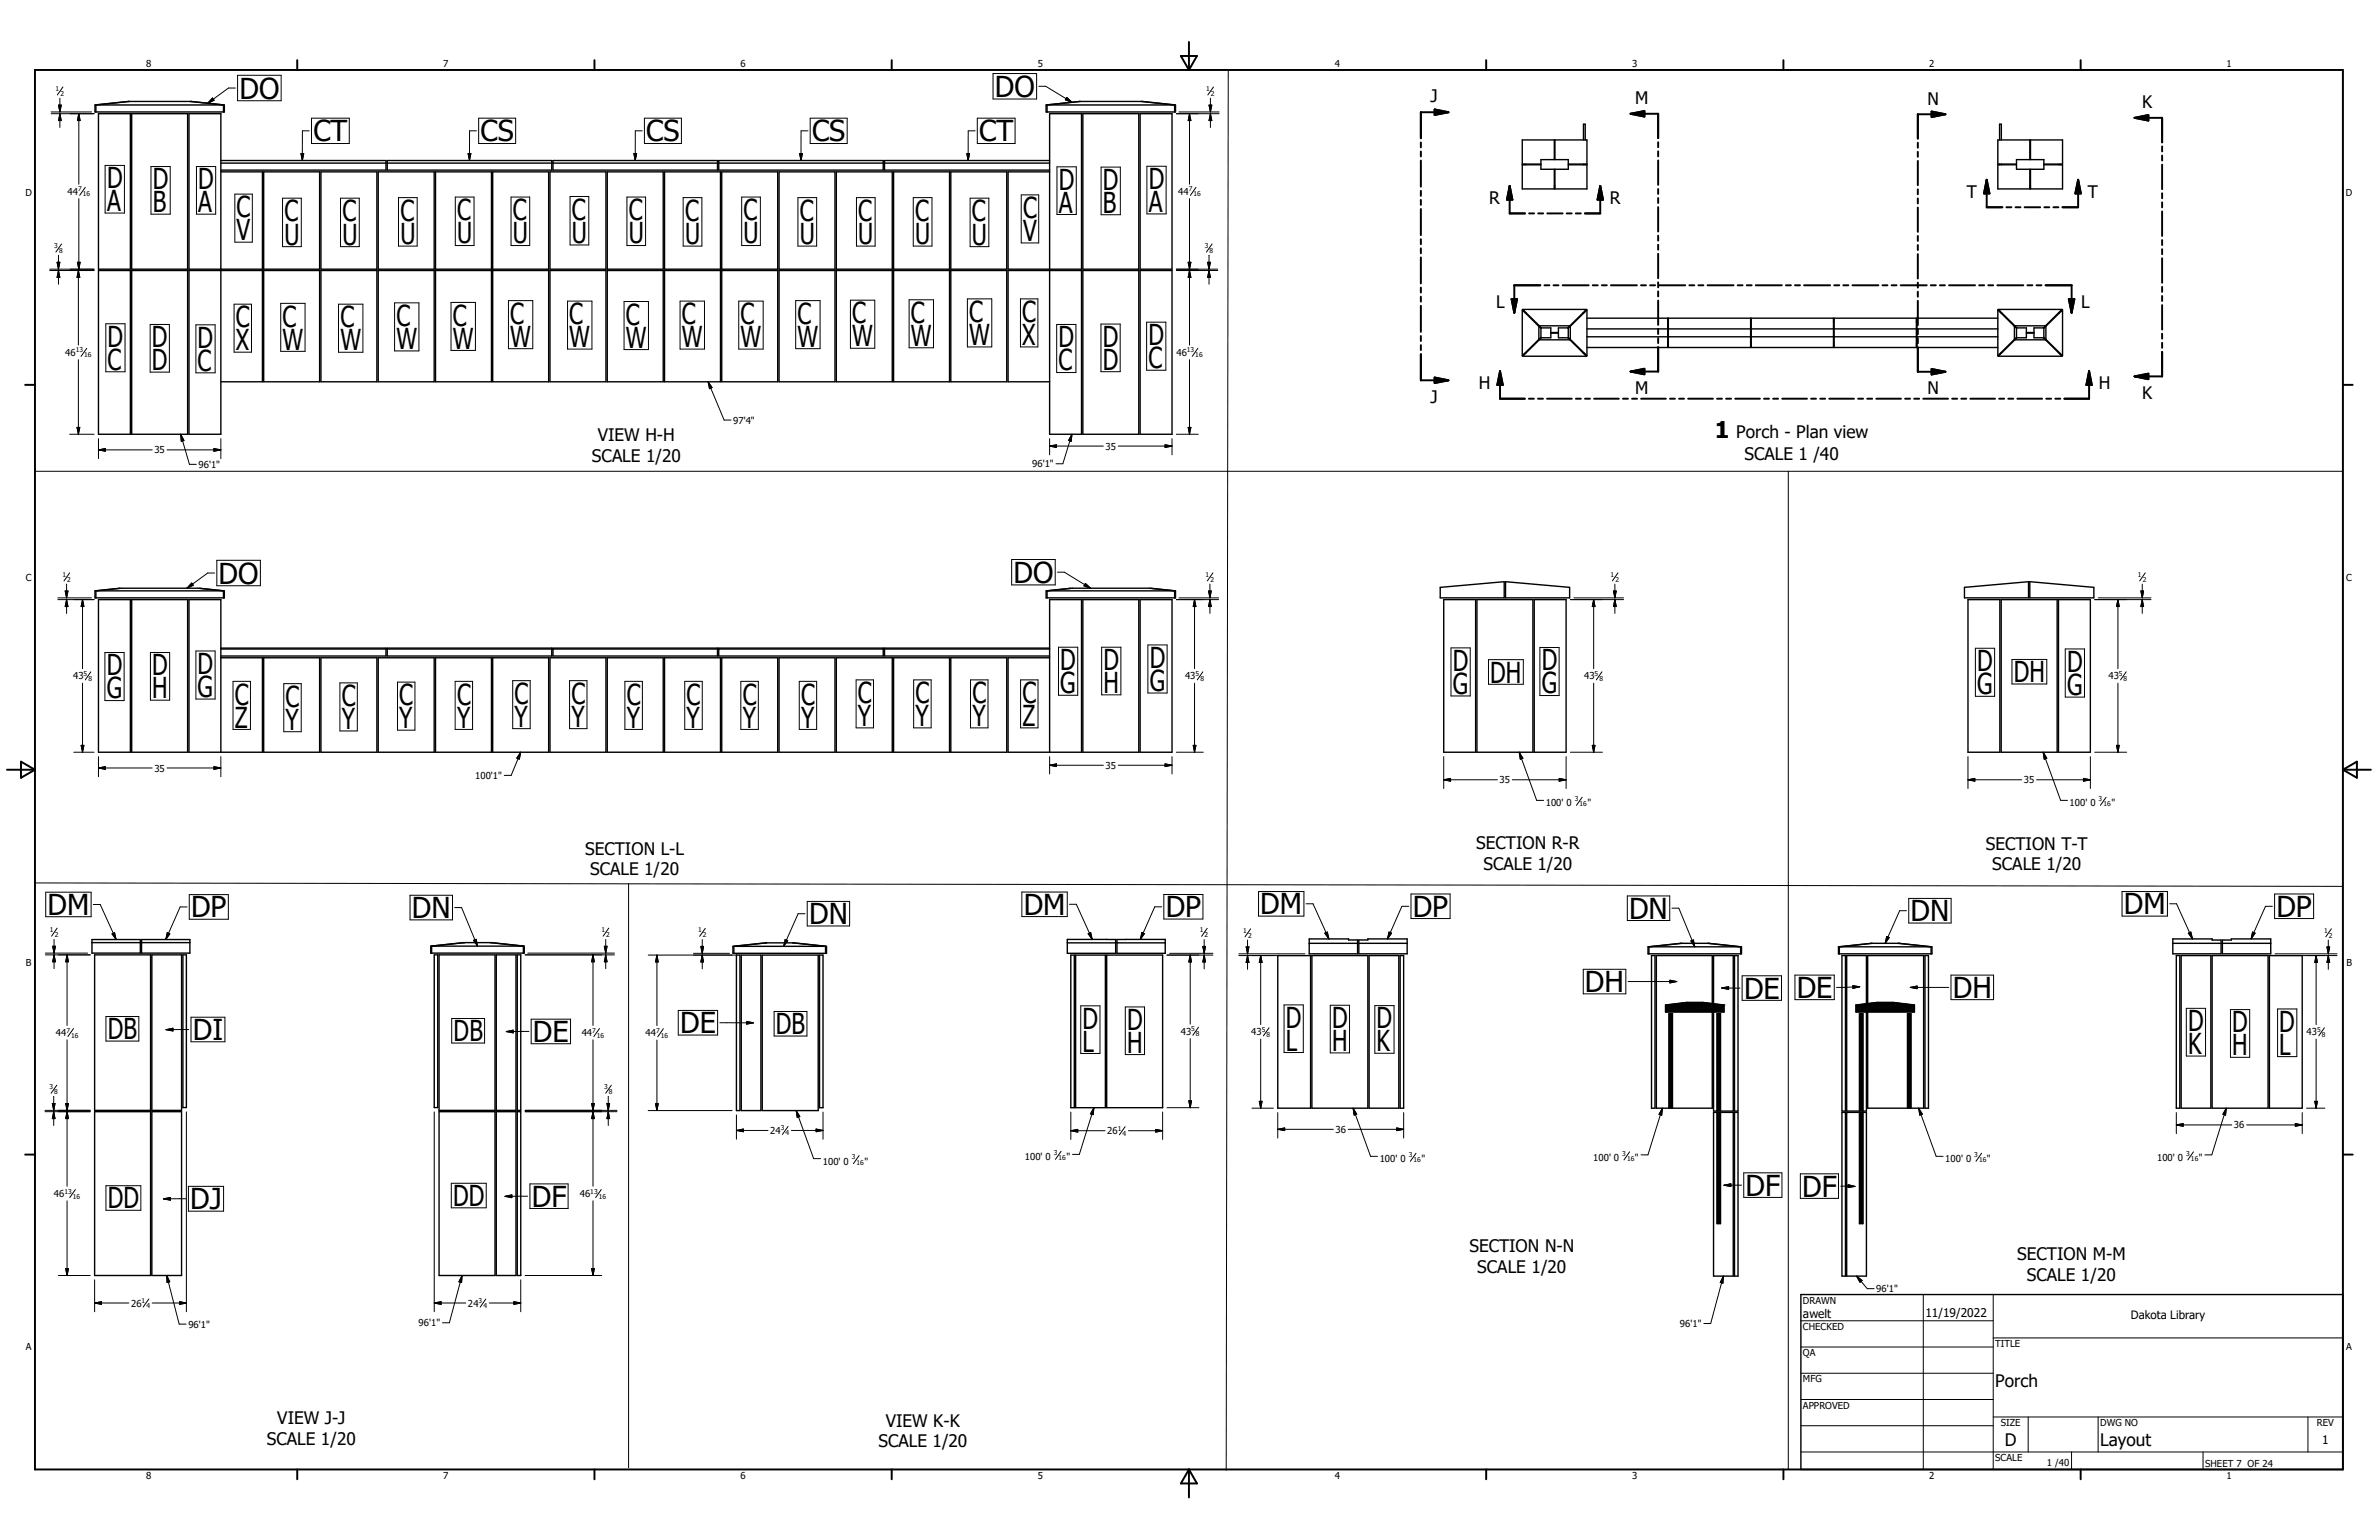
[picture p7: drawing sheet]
<svg xmlns="http://www.w3.org/2000/svg" width="864mm" height="559mm" viewBox="0 0 864 559" stroke-linecap="round" stroke-linejoin="round" font-family="sans-serif">
<defs><g id="words">
<g font-size="10.5">
<text x="86.9" y="35.8">DO</text>
<text x="361.1" y="35.1">DO</text>
<text x="113.7" y="51.3">CT</text>
<text x="174.4" y="51.3">CS</text>
<text x="234.6" y="51.3">CS</text>
<text x="294.8" y="51.3">CS</text>
<text x="355.4" y="51.3">CT</text>
<text x="38.9" y="68.3">D</text>
<text x="55.5" y="68.7">D</text>
<text x="72" y="68.7">D</text>
<text x="384.4" y="68.8">D</text>
<text x="400.4" y="68.9">D</text>
<text x="417" y="68.6">D</text>
<text x="38.9" y="76.7">A</text>
<text x="55.5" y="77.1">B</text>
<text x="72" y="77.1">A</text>
<text x="384.4" y="77.2">A</text>
<text x="400.4" y="77.3">B</text>
<text x="417" y="77">A</text>
<text x="85.9" y="78.9">C</text>
<text x="103.3" y="80.3">C</text>
<text x="124.3" y="80.3">C</text>
<text x="145.3" y="80.1">C</text>
<text x="165.9" y="79.9">C</text>
<text x="186.2" y="79.9">C</text>
<text x="207.6" y="79.7">C</text>
<text x="228.2" y="79.9">C</text>
<text x="248.7" y="80.1">C</text>
<text x="269.9" y="79.9">C</text>
<text x="290.3" y="80.1">C</text>
<text x="311.6" y="80.1">C</text>
<text x="332.2" y="80.1">C</text>
<text x="352.8" y="80.3">C</text>
<text x="371.4" y="79.1">C</text>
<text x="85.9" y="87.2">V</text>
<text x="103.3" y="88.7">U</text>
<text x="124.3" y="88.7">U</text>
<text x="145.3" y="88.5">U</text>
<text x="165.9" y="88.3">U</text>
<text x="186.2" y="88.3">U</text>
<text x="207.6" y="88.1">U</text>
<text x="228.2" y="88.3">U</text>
<text x="248.7" y="88.5">U</text>
<text x="269.9" y="88.3">U</text>
<text x="290.3" y="88.5">U</text>
<text x="311.6" y="88.5">U</text>
<text x="332.2" y="88.5">U</text>
<text x="352.8" y="88.7">U</text>
<text x="371.4" y="87.5">V</text>
<text x="85.6" y="118.8">C</text>
<text x="102.6" y="118.5">C</text>
<text x="123.6" y="118.8">C</text>
<text x="143.9" y="118.3">C</text>
<text x="164.4" y="118.2">C</text>
<text x="185.3" y="117.5">C</text>
<text x="206.7" y="117.6">C</text>
<text x="227.2" y="117.9">C</text>
<text x="247.5" y="117.6">C</text>
<text x="268.9" y="117.6">C</text>
<text x="289.5" y="117.5">C</text>
<text x="309.4" y="117.4">C</text>
<text x="330.7" y="117.2">C</text>
<text x="351.8" y="116.8">C</text>
<text x="371.1" y="116.9">C</text>
<text x="39.1" y="125.8">D</text>
<text x="185.3" y="125.9">W</text>
<text x="289.5" y="125.9">W</text>
<text x="309.4" y="125.7">W</text>
<text x="330.7" y="125.6">W</text>
<text x="351.8" y="125.2">W</text>
<text x="371.1" y="125.3">X</text>
<text x="400.3" y="125.9">D</text>
<text x="416.9" y="125.2">D</text>
<text x="55.2" y="126">D</text>
<text x="71.8" y="126.1">D</text>
<text x="85.6" y="127.2">X</text>
<text x="102.6" y="126.9">W</text>
<text x="123.6" y="127.2">W</text>
<text x="143.9" y="126.7">W</text>
<text x="164.4" y="126.5">W</text>
<text x="206.7" y="126">W</text>
<text x="227.2" y="126.2">W</text>
<text x="247.5" y="126">W</text>
<text x="268.9" y="126">W</text>
<text x="384.3" y="126">D</text>
<text x="39.1" y="134.2">C</text>
<text x="55.2" y="134.4">D</text>
<text x="71.8" y="134.5">C</text>
<text x="384.3" y="134.4">C</text>
<text x="400.3" y="134.2">D</text>
<text x="416.9" y="133.6">C</text>
<text x="79.4" y="211.7">DO</text>
<text x="367.9" y="211.5">DO</text>
<text x="38.7" y="245.1">D</text>
<text x="55.3" y="245.1">D</text>
<text x="71.8" y="244.5">D</text>
<text x="384.9" y="243.1">D</text>
<text x="400.6" y="243.1">D</text>
<text x="417.4" y="242.3">D</text>
<text x="527.3" y="243.4">D</text>
<text x="559.7" y="243.2">D</text>
<text x="717.7" y="243.5">D</text>
<text x="750.4" y="243.8">D</text>
<text x="384.9" y="251.5">G</text>
<text x="400.6" y="251.5">H</text>
<text x="417.4" y="250.7">G</text>
<text x="527.3" y="251.8">G</text>
<text x="541" y="247.7">DH</text>
<text x="559.7" y="251.6">G</text>
<text x="717.7" y="251.9">G</text>
<text x="731" y="247.6">DH</text>
<text x="38.7" y="253.4">G</text>
<text x="55.3" y="253.4">H</text>
<text x="71.8" y="252.9">G</text>
<text x="85.3" y="255.7">C</text>
<text x="103.7" y="256.5">C</text>
<text x="124" y="256.2">C</text>
<text x="145" y="255.9">C</text>
<text x="165.9" y="255.7">C</text>
<text x="186.8" y="255.4">C</text>
<text x="207.4" y="255.4">C</text>
<text x="227.5" y="255.7">C</text>
<text x="249.2" y="255.7">C</text>
<text x="269.6" y="255.7">C</text>
<text x="290.8" y="255.7">C</text>
<text x="311.4" y="255.1">C</text>
<text x="332.4" y="255.1">C</text>
<text x="353" y="255.1">C</text>
<text x="371.1" y="255.1">C</text>
<text x="750.4" y="252.1">G</text>
<text x="186.8" y="263.8">Y</text>
<text x="207.4" y="263.8">Y</text>
<text x="311.4" y="263.5">Y</text>
<text x="332.4" y="263.5">Y</text>
<text x="353" y="263.5">Y</text>
<text x="371.1" y="263.5">Z</text>
<text x="85.3" y="264">Z</text>
<text x="103.7" y="264.8">Y</text>
<text x="124" y="264.6">Y</text>
<text x="144.9" y="264.3">Y</text>
<text x="165.9" y="264">Y</text>
<text x="227.5" y="264">Y</text>
<text x="249.2" y="264">Y</text>
<text x="269.6" y="264">Y</text>
<text x="290.8" y="264">Y</text>
<text x="17.3" y="332">DM</text>
<text x="69.3" y="332.9">DP</text>
<text x="149.5" y="333.1">DN</text>
<text x="293.7" y="335.3">DN</text>
<text x="371.6" y="331.9">DM</text>
<text x="423.2" y="332.8">DP</text>
<text x="457.5" y="331.8">DM</text>
<text x="512.8" y="332.7">DP</text>
<text x="591.4" y="333.4">DN</text>
<text x="693.5" y="334.3">DN</text>
<text x="771" y="331.8">DM</text>
<text x="826.4" y="332.7">DP</text>
<text x="575.4" y="360">DH</text>
<text x="633.1" y="362.3">DE</text>
<text x="652.2" y="362.1">DE</text>
<text x="708.9" y="362.1">DH</text>
<text x="39.1" y="377.1">DB</text>
<text x="70" y="377.4">DI</text>
<text x="164.6" y="377.8">DB</text>
<text x="246.9" y="374.9">DE</text>
<text x="281.7" y="375.3">DB</text>
<text x="393" y="373.2">D</text>
<text x="409.2" y="373.6">D</text>
<text x="466.8" y="372.9">D</text>
<text x="483.5" y="373">D</text>
<text x="499.7" y="373.1">D</text>
<text x="794.3" y="374.1">D</text>
<text x="810.3" y="374.6">D</text>
<text x="827.4" y="374.4">D</text>
<text x="193.5" y="378.1">DE</text>
<text x="393" y="381.6">L</text>
<text x="409.2" y="382">H</text>
<text x="466.8" y="381.3">L</text>
<text x="483.5" y="381.4">H</text>
<text x="499.7" y="381.5">K</text>
<text x="794.3" y="382.5">K</text>
<text x="810.3" y="383">H</text>
<text x="827.4" y="382.7">L</text>
<text x="164.5" y="437.6">DD</text>
<text x="193" y="437.9">DF</text>
<text x="633.6" y="433.8">DF</text>
<text x="654.2" y="434.2">DF</text>
<text x="39.1" y="438.5">DD</text>
<text x="69" y="438.7">DJ</text>
</g>
<text font-size="8.4" x="622.5" y="159">1</text>
<g font-size="6.3">
<text x="519.3" y="37.2">J</text>
<text x="593.6" y="37.8">M</text>
<text x="699.7" y="38">N</text>
<text x="777.7" y="39.2">K</text>
<text x="714" y="71.7">T</text>
<text x="757.9" y="71.7">T</text>
<text x="540.6" y="74">R</text>
<text x="584.4" y="74">R</text>
<text x="543.1" y="111.6">L</text>
<text x="755.5" y="111.6">L</text>
<text x="536.8" y="141.2">H</text>
<text x="593.6" y="142.9">M</text>
<text x="699.7" y="143">N</text>
<text x="761.8" y="141.2">H</text>
<text x="519.3" y="146.1">J</text>
<text x="777.7" y="144.7">K</text>
<text x="217" y="160.1">VIEW H-H</text>
<text x="630.3" y="159">Porch - Plan view</text>
<text x="214.8" y="167.6">SCALE 1/20</text>
<text x="633.2" y="167.1">SCALE 1 /40</text>
<text x="212.4" y="310.1">SECTION L-L</text>
<text x="535.9" y="308.1">SECTION R-R</text>
<text x="720.9" y="308.3">SECTION T-T</text>
<text x="214.2" y="317.7">SCALE 1/20</text>
<text x="538.5" y="315.6">SCALE 1/20</text>
<text x="723.2" y="315.8">SCALE 1/20</text>
<text x="533.4" y="454.2">SECTION N-N</text>
<text x="536.3" y="461.8">SCALE 1/20</text>
<text x="732.3" y="457.2">SECTION M-M</text>
<text x="735.8" y="464.7">SCALE 1/20</text>
<text x="724.3" y="503.2">Porch</text>
<text x="100.7" y="516.8">VIEW J-J</text>
<text x="321.6" y="517.7">VIEW K-K</text>
<text x="96.9" y="524.3">SCALE 1/20</text>
<text x="318.9" y="525.2">SCALE 1/20</text>
<text x="727.8" y="524.7">D</text>
<text x="762.4" y="524.8">Layout</text>
</g>
<g font-size="4.4">
<text x="654.5" y="478.4">awelt</text>
<text x="698.9" y="477.8">11/19/2022</text>
<text x="842.9" y="524">1</text>
</g>
<text font-size="4.2" x="773.5" y="478.8">Dakota Library</text>
<g font-size="3.5">
<text x="53" y="24.4">8</text>
<text x="160.9" y="24.4">7</text>
<text x="268.8" y="24.4">6</text>
<text x="376.7" y="24.4">5</text>
<text x="484.6" y="24.4">4</text>
<text x="592.5" y="24.4">3</text>
<text x="700.4" y="24.4">2</text>
<text x="808.3" y="24.4">1</text>
<text x="9.2" y="71.1">D</text>
<text x="24.5" y="70.7">44</text>
<text x="427.7" y="70.7">44</text>
<text x="851.6" y="71.1">D</text>
<text x="23.7" y="129.2">46</text>
<text x="427.1" y="129.2">46</text>
<text x="266.2" y="153.7">97'4&quot;</text>
<text x="56" y="164.5">35</text>
<text x="401.3" y="163.2">35</text>
<text x="72.1" y="169.8">96'1&quot;</text>
<text x="374.7" y="169.6">96'1&quot;</text>
<text x="9.4" y="210.8">C</text>
<text x="851.7" y="210.8">C</text>
<text x="26.5" y="246.5">43</text>
<text x="430.2" y="246.5">43</text>
<text x="575.1" y="246.5">43</text>
<text x="765.4" y="246.5">43</text>
<text x="56" y="280">35</text>
<text x="401.3" y="278.9">35</text>
<text x="172.5" y="282.7">100'1&quot;</text>
<text x="544.4" y="284.2">35</text>
<text x="734.7" y="284.2">35</text>
<text x="561.1" y="292.6">100' 0</text>
<text x="576.2" y="292.6">&quot;</text>
<text x="751.3" y="292.6">100' 0</text>
<text x="766.4" y="292.6">&quot;</text>
<text x="9.4" y="350.3">B</text>
<text x="851.7" y="350.3">B</text>
<text x="20.3" y="375.9">44</text>
<text x="211.2" y="375.9">44</text>
<text x="234.4" y="376">44</text>
<text x="428.6" y="375.5">43</text>
<text x="454.2" y="375.7">43</text>
<text x="837.3" y="375.7">43</text>
<text x="279.6" y="411.5">24</text>
<text x="402" y="411.6">26</text>
<text x="484.8" y="411">36</text>
<text x="810.9" y="409.4">36</text>
<text x="298.7" y="422.6">100' 0</text>
<text x="313.8" y="422.6">&quot;</text>
<text x="372" y="421">100' 0</text>
<text x="387.1" y="421">&quot;</text>
<text x="500.8" y="421.7">100' 0</text>
<text x="516" y="421.7">&quot;</text>
<text x="578.4" y="421.2">100' 0</text>
<text x="593.5" y="421.2">&quot;</text>
<text x="706.2" y="421.7">100' 0</text>
<text x="721.3" y="421.7">&quot;</text>
<text x="783" y="421.2">100' 0</text>
<text x="798.2" y="421.2">&quot;</text>
<text x="19.6" y="434.4">46</text>
<text x="210.5" y="434.4">46</text>
<text x="654.5" y="473">DRAWN</text>
<text x="681.1" y="468.9">96'1&quot;</text>
<text x="47.6" y="474.1">26</text>
<text x="169.9" y="474.1">24</text>
<text x="68.4" y="481.8">96'1&quot;</text>
<text x="152" y="481.3">96'1&quot;</text>
<text x="609.8" y="481.5">96'1&quot;</text>
<text x="654.5" y="482.6">CHECKED</text>
<text x="9.4" y="490">A</text>
<text x="724.3" y="488.7">TITLE</text>
<text x="851.7" y="490">A</text>
<text x="654.5" y="492.1">QA</text>
<text x="654.5" y="501.6">MFG</text>
<text x="654.5" y="511.2">APPROVED</text>
<text x="726.3" y="517.5">SIZE</text>
<text x="762.4" y="517.5">DWG NO</text>
<text x="841" y="517.4">REV</text>
<text x="724.3" y="530.2">SCALE</text>
<text x="743.1" y="531.9">1 /40</text>
<text x="800.5" y="532.4">SHEET 7 OF 24</text>
<text x="53" y="536.7">8</text>
<text x="160.9" y="536.7">7</text>
<text x="268.8" y="536.7">6</text>
<text x="376.7" y="536.7">5</text>
<text x="484.6" y="536.7">4</text>
<text x="592.5" y="536.7">3</text>
<text x="700.4" y="536.7">2</text>
<text x="808.3" y="536.7">1</text>
</g>
<g font-size="2.4">
<text x="20.2" y="33">1</text>
<text x="22" y="34.8">2</text>
<text x="437.9" y="33">1</text>
<text x="439.6" y="34.8">2</text>
<text x="28.3" y="69.4">7</text>
<text x="30.1" y="71.2">16</text>
<text x="431.5" y="69.4">7</text>
<text x="433.2" y="71.2">16</text>
<text x="19.7" y="90">3</text>
<text x="21.4" y="91.8">8</text>
<text x="437.3" y="90">3</text>
<text x="439.1" y="91.8">8</text>
<text x="27.5" y="127.8">13</text>
<text x="30.6" y="129.7">16</text>
<text x="430.9" y="127.8">13</text>
<text x="433.9" y="129.7">16</text>
<text x="22.6" y="209.3">1</text>
<text x="437.6" y="209.3">1</text>
<text x="584.7" y="209.3">1</text>
<text x="776.1" y="209.3">1</text>
<text x="24.4" y="211.2">2</text>
<text x="439.4" y="211.2">2</text>
<text x="586.4" y="211.2">2</text>
<text x="777.8" y="211.2">2</text>
<text x="30.4" y="245.2">5</text>
<text x="434" y="245.2">5</text>
<text x="578.9" y="245.2">5</text>
<text x="769.2" y="245.2">5</text>
<text x="32.1" y="247.1">8</text>
<text x="435.7" y="247.1">8</text>
<text x="580.6" y="247.1">8</text>
<text x="770.9" y="247.1">8</text>
<text x="571.7" y="290.7">3</text>
<text x="573.4" y="292.6">16</text>
<text x="761.8" y="290.7">3</text>
<text x="763.6" y="292.6">16</text>
<text x="18.1" y="338.2">1</text>
<text x="19.9" y="340.1">2</text>
<text x="218.4" y="338.2">1</text>
<text x="220.1" y="340.1">2</text>
<text x="253.4" y="338.3">1</text>
<text x="255.1" y="340.1">2</text>
<text x="435.6" y="338.3">1</text>
<text x="437.3" y="340.1">2</text>
<text x="451.3" y="338.5">1</text>
<text x="453.1" y="340.3">2</text>
<text x="843.7" y="338.5">1</text>
<text x="845.4" y="340.3">2</text>
<text x="24.1" y="374.6">7</text>
<text x="25.8" y="376.5">16</text>
<text x="215" y="374.6">7</text>
<text x="216.7" y="376.5">16</text>
<text x="238.2" y="374.7">7</text>
<text x="239.9" y="376.5">16</text>
<text x="432.4" y="374.2">5</text>
<text x="434.1" y="376">8</text>
<text x="458" y="374.4">5</text>
<text x="459.7" y="376.2">8</text>
<text x="841.1" y="374.4">5</text>
<text x="842.9" y="376.2">8</text>
<text x="18" y="395.2">3</text>
<text x="219.3" y="395.2">3</text>
<text x="19.7" y="397">8</text>
<text x="221" y="397">8</text>
<text x="283.4" y="410.2">3</text>
<text x="285.2" y="412">4</text>
<text x="405.8" y="410.3">1</text>
<text x="407.5" y="412.1">4</text>
<text x="382.6" y="419.2">3</text>
<text x="511.4" y="419.9">3</text>
<text x="588.9" y="419.4">3</text>
<text x="716.7" y="419.9">3</text>
<text x="793.6" y="419.4">3</text>
<text x="309.2" y="420.7">3</text>
<text x="310.9" y="422.6">16</text>
<text x="384.3" y="421">16</text>
<text x="513.1" y="421.7">16</text>
<text x="590.6" y="421.2">16</text>
<text x="718.4" y="421.7">16</text>
<text x="795.3" y="421.2">16</text>
<text x="23.4" y="433.1">13</text>
<text x="26.5" y="434.9">16</text>
<text x="214.3" y="433.1">13</text>
<text x="217.4" y="434.9">16</text>
<text x="51.4" y="472.8">1</text>
<text x="173.7" y="472.8">3</text>
<text x="53.1" y="474.6">4</text>
<text x="175.5" y="474.6">4</text>
</g>
</g></defs>
<g fill="none" stroke="#000" stroke-width=".36">
<path d="M445.9 25.7l-.8 507.8M12.7 171h837.8M649.2 171v362.2M570.1 217.6h19.3M571.4 216.9h18M578.5 217.6l.5 2.5h-1zM578.5 217.6v25M585.7 214.5h1l-.5 2.4zM586.2 217.6l.5 2.5h-1zM586.2 211.9v5M586.2 217.6v5M587.3 207.9l-2 2.9"/>
<path d="M760.4 217.6h20.4M761.7 216.9h19.1M768.8 217.6l.5 2.5h-1zM768.8 217.6v25M777.2 214.5h.9l-.4 2.4zM777.7 217.6l.4 2.5h-.9zM777.7 211.9v5M777.7 217.6v5M778.8 207.9l-2.1 2.9M578.5 247.9v25.1M581.5 243.8l-2 2.9M768.8 247.9v25.1"/>
<path d="M771.8 243.8l-2 2.9M524.1 274.6v11.5M568.5 274.6v11.5M570.1 273h11.6M578 270.5h1l-.5 2.5zM714.4 274.6v11.5M758.8 274.6v11.5M760.4 273h11.6M768.3 270.5h1l-.5 2.5zM524.1 283l2.5-.6v1.1zM524.1 283h19.5M549 283h19.5"/>
<path d="M566 282.4l2.5 .6-2.5 .5zM714.4 283l2.5-.6v1.1zM714.4 283h19.5M739.3 283h19.5M756.3 282.4l2.5 .6-2.5 .5zM12.7 320.4l837.8 1.2M228.2 320.7v211.9M604.6 367.2h.1M604.6 366.9l.2 .3M604.6 366.6l.4 .6M604.6 366.2l.5 .9M604.6 365.9l.6 1"/>
<path d="M604.6 365.6l.7 1.3M604.6 365.3l1.1 1.9M604.6 365l1.3 2.2M604.6 364.7l1.5 2.5M604.8 364.6l1.4 2.6M604.9 364.6l1.5 2.6M605.1 364.6l1.5 2.6M605.3 364.6l1.5 2.6M605.4 367l.1 .2M605.5 364.6l1.5 2.6M605.6 364.5l1.6 2.7M605.8 364.5l1.5 2.7"/>
<path d="M606 364.5l1.5 2.7M606.1 367.8l-.2 .2M606.1 364.5l1.6 2.7M606.3 367.8l-.4 .5M606.3 364.5l1.6 2.7M606.5 364.4l1.6 2.8M606.5 367.8l-.6 .7M606.6 364.4l1.6 2.8M606.7 367.8l-.8 .9M606.8 364.4l1.6 2.8M607 367.8l-1.1 1.1M607 364.4l1.6 2.8"/>
<path d="M607.1 367.9l-1.2 1.3M607.1 368.1l-1.2 1.3M607.1 368.3l-1.2 1.3M607.1 368.6l-1.2 1.2M607.1 368.8l-1.2 1.3M607.1 369l-1.2 1.3M607.1 369.2l-1.2 1.3M607.1 369.5l-1.2 1.2M607.1 369.7l-1.2 1.3M607.1 369.9l-1.2 1.3M607.1 370.1l-1.2 1.3M607.1 370.4l-1.2 1.2"/>
<path d="M607.1 370.6l-1.2 1.2M607.1 370.8l-1.2 1.3M607.1 371l-1.2 1.3M607.1 371.3l-1.2 1.2M607.1 371.5l-1.2 1.3M607.1 371.7l-1.2 1.3M607.1 371.9l-1.2 1.3M607.1 372.2l-1.2 1.2M607.1 372.4l-1.2 1.3M607.1 372.6l-1.2 1.3M607.1 372.8l-1.2 1.3M607.1 373l-1.2 1.3"/>
<path d="M607.1 373.3l-1.2 1.2M607.1 373.5l-1.2 1.3M607.1 373.7l-1.2 1.3M607.1 374l-1.2 1.2M607.1 374.2l-1.2 1.3M607.1 374.4l-1.2 1.3M607.1 374.6l-1.2 1.3M607.1 374.8l-1.2 1.3M607.1 375.1l-1.2 1.2M607.1 375.3l-1.2 1.3M607.1 375.5l-1.2 1.3M607.1 375.8l-1.2 1.2"/>
<path d="M607.1 376l-1.2 1.2M607.1 376.2l-1.2 1.3M607.1 376.4l-1.2 1.3M607.1 376.6l-1.2 1.3M607.1 376.9l-1.2 1.2M607.1 377.1l-1.2 1.3M607.1 377.3l-1.2 1.3M607.1 377.5l-1.2 1.3M607.1 377.8l-1.2 1.2M607.1 378l-1.2 1.3M607.1 378.2l-1.2 1.3M607.1 378.4l-1.2 1.3"/>
<path d="M607.1 378.7l-1.2 1.2M607.1 378.9l-1.2 1.3M607.1 379.1l-1.2 1.3M607.1 379.3l-1.2 1.3M607.1 379.6l-1.2 1.2M607.1 379.8l-1.2 1.3M607.1 380l-1.2 1.3M607.2 364.4l1.6 2.8M607.3 364.3l1.7 2.9M607.5 364.3l1.7 2.9M607.7 364.3l1.7 2.9M607.8 364.3l1.7 2.9"/>
<path d="M608 364.3l1.7 2.9M608.2 364.2l1.7 3M608.3 364.2l1.8 3M608.5 364.2l1.8 3M608.7 364.2l1.8 3M608.9 364.1l1.7 3.1M609 364.1l1.8 3.1M609.2 364.1l1.8 3.1M609.4 364.1l1.8 3.1M609.6 364.1l1.8 3.1M609.7 364l1.8 3.2M609.9 364l1.9 3.2"/>
<path d="M610.1 364l1.8 3.2M610.2 364l1.9 3.2M610.4 364l1.9 3.2M610.6 363.9l1.9 3.3M610.8 363.9l1.9 3.3M610.9 363.9l1.9 3.3M611.1 363.9l1.9 3.3M611.3 363.8l1.9 3.4M611.4 363.8l2 3.4M611.6 363.8l2 3.4M611.8 363.8l2 3.4M612 363.8l1.9 3.4"/>
<path d="M612.1 363.7l2 3.5M612.3 363.7l2 3.5M612.5 363.7l2 3.5M612.7 363.7l2 3.5M612.8 363.7l2 3.5M613 363.7l2.1 3.5M613.2 363.7l2 3.5M613.4 363.7l2 3.5M613.6 363.7l2 3.5M613.8 363.7l2 3.5M613.9 363.7l2.1 3.5M614.1 363.7l2 3.5"/>
<path d="M614.3 363.7l2 3.5M614.5 363.7l2 3.5M614.7 363.7l2 3.5M614.8 363.7l2.1 3.5M615.1 363.7l2 3.5M615.2 363.7l2 3.5M615.4 363.7l2 3.5M615.6 363.7l2 3.5M615.8 363.7l2 3.5M616 363.7l2 3.5M616.1 363.7l2 3.5M616.3 363.7l2 3.5"/>
<path d="M616.5 363.7l2 3.5M616.7 363.7l2 3.5M616.9 363.7l2 3.5M617.1 363.7l2 3.5M617.2 363.7l2 3.5M617.4 363.7l2 3.5M617.6 363.7l2 3.5M617.8 363.7l2 3.5M618 363.7l2 3.5M618.1 363.7l2.1 3.5M618.3 363.7l2.1 3.5M618.6 363.8l1.9 3.4"/>
<path d="M618.8 363.8l1.9 3.4M618.9 363.8l2 3.4M619.1 363.8l2 3.4M619.3 363.9l2 3.3M619.5 363.9l1.9 3.3M619.7 363.9l1.9 3.3M619.9 364l1.9 3.2M620.1 364l1.9 3.2M620.3 364l1.9 3.2M620.5 364l1.9 3.2M620.7 364l1.8 3.2M620.9 364.1l1.8 3.1"/>
<path d="M621.1 364.1l1.8 3.1M621.3 364.1l1.8 3.1M621.5 364.1l1.8 3.1M621.7 364.2l1.8 3M621.9 364.2l1.8 3M622.1 364.2l1.7 3M622.3 364.2l1.7 3M622.5 364.3l1.7 2.9M622.7 364.3l1.7 2.9M622.9 364.3l1.7 2.9M623.1 364.3l1.6 2.9M623.3 364.4l1.6 2.8"/>
<path d="M623.3 372.2l1.3 .8M623.3 371.7l1.3 .7M623.3 370.4l1.3 .7M623.3 369.7l1.3 .7M623.3 368.6l1.3 .7M623.3 368.2l1.3 .7M623.3 368l1.3 .8M623.3 379.9l1.3 .8M623.3 379.7l1.3 .8M623.3 379.6l1.3 .7M623.3 379.4l1.3 .7M623.3 379.2l1.3 .7"/>
<path d="M623.3 379l1.3 .7M623.3 378.8l1.3 .8M623.3 378.7l1.3 .7M623.3 378.4l1.3 .8M623.3 378.3l1.3 .7M623.3 378.1l1.3 .7M623.3 377.9l1.3 .8M623.3 377.7l1.3 .7M623.3 377.5l1.3 .8M623.3 377.4l1.3 .7M623.3 377.2l1.3 .7M623.3 377l1.3 .7"/>
<path d="M623.3 376.8l1.3 .7M623.3 376.6l1.3 .8M623.3 376.4l1.3 .8M623.3 376.3l1.3 .7M623.3 376.1l1.3 .7M623.3 375.9l1.3 .7M623.3 375.7l1.3 .7M623.3 375.5l1.3 .8M623.3 375.4l1.3 .7M623.3 375.2l1.3 .7M623.3 375l1.3 .7M623.3 374.8l1.3 .7"/>
<path d="M623.3 374.6l1.3 .8M623.3 374.4l1.3 .8M623.3 374.2l1.3 .8M623.3 374.1l1.3 .7M623.3 373.9l1.3 .7M623.3 373.7l1.3 .7M623.3 373.5l1.3 .7M623.3 373.3l1.3 .8M623.3 373.1l1.3 .8M623.3 373l1.3 .7M623.3 372.8l1.3 .7M623.3 372.6l1.3 .7"/>
<path d="M623.3 372.4l1.3 .7M623.3 372.1l1.3 .7M623.3 371.9l1.3 .7M623.3 371.5l1.3 .7M623.3 371.3l1.3 .8M623.3 371.1l1.3 .8M623.3 371l1.3 .7M623.3 370.8l1.3 .7M623.3 370.6l1.3 .7M623.3 370.2l1.3 .8M623.3 370l1.3 .8M623.3 369.8l1.3 .8"/>
<path d="M623.3 369.5l1.3 .7M623.3 369.3l1.3 .7M623.3 369.1l1.3 .7M623.3 368.9l1.3 .8M623.3 368.8l1.3 .7M623.3 368.4l1.3 .7M623.3 367.8l1.3 .8M623.5 364.4l1.6 2.7M623.6 367.8l1 .6M623.7 364.4l1.4 2.5M623.9 364.4l1.4 2.5M624 367.8l.6 .4"/>
<path d="M624.1 364.5l1.6 2.7M624.3 367.8l.3 .2M624.3 364.5l1.5 2.7M624.5 364.5l1.3 2.4M624.7 364.5l1.1 2.1M624.9 364.5l.9 1.8M625.1 364.6l.7 1.3M625.3 364.6l.5 1M625.4 367l.1 .2M625.5 364.6l.3 .7M625.7 364.6l.1 .4M625.8 364.7h.1"/>
<path d="M673.7 367l.1 .2M673.7 366.7l.3 .5M673.7 366.4l.5 .8M673.7 366.1l.5 .8M673.7 365.8l.7 1.1M673.7 365.5l1 1.7M673.7 365.1l1.2 2.1M673.7 364.8l1.4 2.4M673.8 364.7l1.5 2.5M674 364.6l1.5 2.6M674.2 364.6l1.5 2.6M674.3 364.6l1.5 2.6"/>
<path d="M674.5 364.6l1.5 2.6M674.5 367.1l.1 .1M674.7 364.6l1.5 2.6M674.8 364.5l1.6 2.7M675 379.8l1.3 .8M675 379.6l1.3 .8M675 379.5l1.3 .7M675 379.3l1.3 .7M675 379.1l1.3 .7M675 378.9l1.3 .7M675 378.7l1.3 .8M675 378.6l1.3 .7"/>
<path d="M675 378.4l1.3 .7M675 378.2l1.3 .7M675 378l1.3 .7M675 377.8l1.3 .8M675 377.6l1.3 .8M675 377.5l1.3 .7M675 377.3l1.3 .7M675 377.1l1.3 .7M675 376.9l1.3 .7M675 376.7l1.3 .8M675 376.5l1.3 .8M675 376.3l1.3 .8"/>
<path d="M675 376.2l1.3 .7M675 376l1.3 .7M675 375.8l1.3 .7M675 375.6l1.3 .7M675 375.4l1.3 .8M675 375.3l1.3 .7M675 375.1l1.3 .7M675 374.9l1.3 .7M675 374.7l1.3 .7M675 374.5l1.3 .8M675 374.3l1.3 .8M675 374.2l1.3 .7"/>
<path d="M675 374l1.3 .7M675 373.8l1.3 .7M675 373.6l1.3 .7M675 373.4l1.3 .8M675 373.2l1.3 .8M675 373.1l1.3 .7M675 372.9l1.3 .7M675 372.7l1.3 .7M675 372.5l1.3 .7M675 372.3l1.3 .8M675 372.1l1.3 .8M675 372l1.3 .7"/>
<path d="M675 371.8l1.3 .7M675 371.6l1.3 .7M675 371.4l1.3 .7M675 371.2l1.3 .8M675 371l1.3 .8M675 370.9l1.3 .7M675 370.7l1.3 .7M675 370.5l1.3 .7M675 370.3l1.3 .7M675 370.1l1.3 .8M675 369.9l1.3 .8M675 369.8l1.3 .7"/>
<path d="M675 369.6l1.3 .7M675 369.4l1.3 .7M675 369.2l1.3 .7M675 369l1.3 .8M675 368.9l1.3 .7M675 368.6l1.3 .8M675 368.5l1.3 .7M675 368.3l1.3 .7M675 368.1l1.3 .8M675 367.9l1.3 .7M675 364.5l1.6 2.7M675.1 367.8l1.2 .7"/>
<path d="M675.2 364.5l1.5 2.7M675.3 364.5l1.6 2.7M675.5 367.8l.8 .5M675.5 364.4l1.6 2.8M675.7 364.4l1.6 2.8M675.8 367.8l.5 .3M675.9 364.4l1.6 2.8M676 364.4l1.7 2.8M676.1 367.8l.2 .1M676.2 364.4l1.6 2.8M676.4 364.3l1.6 2.9M676.5 364.3l1.7 2.9"/>
<path d="M676.7 364.3l1.7 2.9M676.9 364.3l1.7 2.9M677 364.3l1.8 2.9M677.2 364.2l1.8 3M677.4 364.2l1.7 3M677.6 364.2l1.7 3M677.7 364.2l1.8 3M677.9 364.2l1.8 3M678.1 364.1l1.8 3.1M678.3 364.1l1.7 3.1M678.4 364.1l1.8 3.1M678.6 364.1l1.8 3.1"/>
<path d="M678.8 364.1l1.8 3.1M679 364l1.8 3.2M679.1 364l1.9 3.2M679.3 364l1.8 3.2M679.5 364l1.8 3.2M679.6 364l1.9 3.2M679.8 363.9l1.9 3.3M680 363.9l1.9 3.3M680.1 363.9l1.9 3.3M680.3 363.8l2 3.4M680.5 363.8l1.9 3.4M680.7 363.8l1.9 3.4"/>
<path d="M680.8 363.8l2 3.4M681 363.8l2 3.4M681.2 363.7l2 3.5M681.3 363.7l2 3.5M681.5 363.7l2 3.5M681.7 363.7l2 3.5M681.9 363.7l2 3.5M682 363.7l2.1 3.5M682.3 363.7l2 3.5M682.4 363.7l2 3.5M682.6 363.7l2 3.5M682.8 363.7l2 3.5"/>
<path d="M683 363.7l2 3.5M683.2 363.7l2 3.5M683.3 363.7l2.1 3.5M683.5 363.7l2.1 3.5M683.7 363.7l2 3.5M683.9 363.7l2 3.5M684.1 363.7l2 3.5M684.3 363.7l2 3.5M684.4 363.7l2.1 3.5M684.6 363.7l2 3.5M684.8 363.7l2 3.5M685 363.7l2 3.5"/>
<path d="M685.2 363.7l2 3.5M685.4 363.7l2 3.5M685.6 363.7l2 3.5M685.7 363.7l2 3.5M685.9 363.7l2 3.5M686.1 363.7l2 3.5M686.3 363.7l2 3.5M686.5 363.7l2 3.5M686.6 363.7l2.1 3.5M686.8 363.7l2 3.5M687 363.7l2 3.5M687.2 363.7l2 3.5"/>
<path d="M687.4 363.7l2 3.5M687.6 363.8l2 3.4M687.8 363.8l2 3.4M688 363.8l1.9 3.4M688.2 363.8l1.9 3.4M688.4 363.8l1.9 3.4M688.6 363.9l1.9 3.3M688.8 363.9l1.9 3.3M689 363.9l1.9 3.3M689.2 364l1.8 3.2M689.4 364l1.8 3.2M689.6 364l1.8 3.2"/>
<path d="M689.7 364l1.9 3.2M689.9 364.1l1.9 3.1M690.1 364.1l1.9 3.1M690.4 364.1l1.7 3.1M690.5 364.1l1.8 3.1M690.7 364.2l1.8 3M690.9 364.2l1.8 3M691.1 364.2l1.8 3M691.3 364.2l1.7 3M691.5 364.3l1.7 2.9M691.7 364.3l1.7 2.9M691.9 364.3l1.7 2.9"/>
<path d="M692.1 364.3l1.7 2.9M692.3 364.3l1.7 2.9M692.4 367.8h.1M692.5 364.4l1.7 2.8M692.7 367.8l-.3 .3M692.7 364.4l1.5 2.5M692.9 367.8l-.5 .5M692.9 364.4l1.4 2.5M693.1 364.4l1.6 2.8M693.1 367.8l-.7 .7M693.3 364.5l1.6 2.7M693.3 367.8l-.9 1"/>
<path d="M693.5 364.5l1.5 2.6M693.6 367.8l-1.2 1.2M693.7 367.9l-1.3 1.3M693.7 368.1l-1.3 1.3M693.7 368.4l-1.3 1.2M693.7 368.6l-1.3 1.3M693.7 368.8l-1.3 1.3M693.7 369.1l-1.3 1.2M693.7 369.3l-1.3 1.2M693.7 369.5l-1.3 1.3M693.7 369.7l-1.3 1.3M693.7 369.9l-1.3 1.3"/>
<path d="M693.7 370.2l-1.3 1.2M693.7 370.4l-1.3 1.3M693.7 370.6l-1.3 1.3M693.7 370.8l-1.3 1.3M693.7 371.1l-1.3 1.2M693.7 371.3l-1.3 1.3M693.7 371.5l-1.3 1.3M693.7 371.7l-1.3 1.3M693.7 372l-1.3 1.2M693.7 372.2l-1.3 1.2M693.7 372.4l-1.3 1.3M693.7 372.6l-1.3 1.3"/>
<path d="M693.7 372.9l-1.3 1.2M693.7 373.1l-1.3 1.3M693.7 373.3l-1.3 1.3M693.7 373.5l-1.3 1.3M693.7 373.8l-1.3 1.2M693.7 374l-1.3 1.3M693.7 374.2l-1.3 1.3M693.7 374.4l-1.3 1.3M693.7 374.7l-1.3 1.2M693.7 374.9l-1.3 1.2M693.7 375.1l-1.3 1.3M693.7 375.3l-1.3 1.3"/>
<path d="M693.7 375.6l-1.3 1.2M693.7 375.8l-1.3 1.3M693.7 376l-1.3 1.3M693.7 376.2l-1.3 1.3M693.7 376.4l-1.3 1.3M693.7 376.7l-1.3 1.2M693.7 376.9l-1.3 1.3M693.7 377.1l-1.3 1.3M693.7 377.4l-1.3 1.2M693.7 377.6l-1.3 1.2M693.7 377.8l-1.3 1.3M693.7 378l-1.3 1.3"/>
<path d="M693.7 378.2l-1.3 1.3M693.7 378.5l-1.3 1.2M693.7 378.7l-1.3 1.3M693.7 378.9l-1.3 1.3M693.7 379.1l-1.3 1.3M693.7 379.4l-1.3 1.2M693.7 379.6l-1.3 1.3M693.7 379.8l-1.3 1.3M693.7 364.5l1.3 2.2M693.9 364.5l1.1 1.9M694.1 364.6l.9 1.5M694.3 364.6l.7 1.2"/>
<path d="M694.5 367.2h.1M694.5 364.6l.5 .9M694.7 364.6l.3 .5M694.9 364.7l.1 .1M607.1 380.2l-1.2 1.3M607.1 380.5l-1.2 1.2M607.1 380.7l-1.2 1.3M607.1 380.9l-1.2 1.3M607.1 381.1l-1.2 1.3M607.1 381.4l-1.2 1.2M607.1 381.6l-1.2 1.2M607.1 381.8l-1.2 1.3"/>
<path d="M607.1 382l-1.2 1.3M607.1 382.3l-1.2 1.2M607.1 382.5l-1.2 1.3M607.1 382.7l-1.2 1.3M607.1 382.9l-1.2 1.3M607.1 383.1l-1.2 1.3M607.1 383.4l-1.2 1.2M607.1 383.6l-1.2 1.3M607.1 383.8l-1.2 1.3M607.1 384.1l-1.2 1.2M607.1 384.3l-1.2 1.2M607.1 384.5l-1.2 1.3"/>
<path d="M607.1 384.7l-1.2 1.3M607.1 385l-1.2 1.2M607.1 385.2l-1.2 1.2M607.1 385.4l-1.2 1.3M607.1 385.6l-1.2 1.3M607.1 385.8l-1.2 1.3M607.1 386.1l-1.2 1.2M607.1 386.3l-1.2 1.3M607.1 386.5l-1.2 1.3M607.1 386.8l-1.2 1.2M607.1 387l-1.2 1.2M607.1 387.2l-1.2 1.3"/>
<path d="M607.1 387.4l-1.2 1.3M607.1 387.6l-1.2 1.3M607.1 387.9l-1.2 1.2M607.1 388.1l-1.2 1.3M607.1 388.3l-1.2 1.3M607.1 388.5l-1.2 1.3M607.1 388.8l-1.2 1.2M607.1 389l-1.2 1.3M607.1 389.2l-1.2 1.3M607.1 389.4l-1.2 1.3M607.1 389.7l-1.2 1.2M607.1 389.9l-1.2 1.2"/>
<path d="M607.1 390.1l-1.2 1.3M607.1 390.3l-1.2 1.3M607.1 390.6l-1.2 1.2M607.1 390.8l-1.2 1.3M607.1 391l-1.2 1.3M607.1 391.2l-1.2 1.3M607.1 391.5l-1.2 1.2M607.1 391.7l-1.2 1.2M607.1 391.9l-1.2 1.3M607.1 392.1l-1.2 1.3M607.1 392.4l-1.2 1.2M607.1 392.6l-1.2 1.2"/>
<path d="M607.1 392.8l-1.2 1.3M607.1 393l-1.2 1.3M607.1 393.3l-1.2 1.2M607.1 393.5l-1.2 1.3M607.1 393.7l-1.2 1.3M607.1 393.9l-1.2 1.3M607.1 394.1l-1.2 1.3M607.1 394.4l-1.2 1.2M607.1 394.6l-1.2 1.3M607.1 394.8l-1.2 1.3M607.1 395.1l-1.2 1.2M607.1 395.3l-1.2 1.3"/>
<path d="M607.1 395.5l-1.2 1.3M607.1 395.7l-1.2 1.3M607.1 395.9l-1.2 1.3M607.1 396.2l-1.2 1.2M607.1 396.4l-1.2 1.3M607.1 396.6l-1.2 1.3M607.1 396.8l-1.2 1.3M607.1 397.1l-1.2 1.2M607.1 397.3l-1.2 1.3M607.1 397.5l-1.2 1.3M607.1 397.7l-1.2 1.3M607.1 398l-1.2 1.2"/>
<path d="M607.1 398.2l-1.2 1.2M607.1 398.4l-1.2 1.3M607.1 398.6l-1.2 1.3M607.1 398.9l-1.2 1.2M607.1 399.1l-1.2 1.3M607.1 399.3l-1.2 1.3M607.1 399.5l-1.2 1.3M607.1 399.8l-1.2 1.2M607.1 400l-1.2 1.3M623.3 399.9l1.3 .7M623.3 399.7l1.3 .7M623.3 399.5l1.3 .8"/>
<path d="M623.3 399.3l1.3 .8M623.3 399.2l1.3 .7M623.3 399l1.3 .7M623.3 398.8l1.3 .7M623.3 398.6l1.3 .7M623.3 398.4l1.3 .8M623.3 398.3l1.3 .7M623.3 398.1l1.3 .7M623.3 397.9l1.3 .7M623.3 397.7l1.3 .7M623.3 397.5l1.3 .8M623.3 397.3l1.3 .8"/>
<path d="M623.3 397.2l1.3 .7M623.3 397l1.3 .7M623.3 396.8l1.3 .7M623.3 396.6l1.3 .7M623.3 396.4l1.3 .8M623.3 396.2l1.3 .8M623.3 396l1.3 .8M623.3 395.9l1.3 .7M623.3 395.7l1.3 .7M623.3 395.5l1.3 .7M623.3 395.3l1.3 .7M623.3 395.1l1.3 .8"/>
<path d="M623.3 395l1.3 .7M623.3 394.8l1.3 .7M623.3 394.6l1.3 .7M623.3 394.4l1.3 .7M623.3 394.2l1.3 .8M623.3 394l1.3 .8M623.3 393.9l1.3 .7M623.3 393.7l1.3 .7M623.3 393.5l1.3 .7M623.3 393.3l1.3 .7M623.3 393.1l1.3 .8M623.3 392.9l1.3 .8"/>
<path d="M623.3 392.7l1.3 .8M623.3 392.6l1.3 .7M623.3 392.4l1.3 .7M623.3 392.2l1.3 .7M623.3 392l1.3 .7M623.3 391.8l1.3 .8M623.3 391.7l1.3 .7M623.3 391.5l1.3 .7M623.3 391.3l1.3 .7M623.3 391.1l1.3 .7M623.3 390.9l1.3 .8M623.3 390.7l1.3 .8"/>
<path d="M623.3 390.6l1.3 .7M623.3 390.4l1.3 .7M623.3 390.2l1.3 .7M623.3 390l1.3 .7M623.3 389.8l1.3 .8M623.3 389.6l1.3 .8M623.3 389.4l1.3 .8M623.3 389.3l1.3 .7M623.3 389.1l1.3 .7M623.3 388.9l1.3 .7M623.3 388.7l1.3 .7M623.3 388.5l1.3 .8"/>
<path d="M623.3 388.4l1.3 .7M623.3 388.2l1.3 .7M623.3 388l1.3 .7M623.3 387.8l1.3 .7M623.3 387.6l1.3 .8M623.3 387.4l1.3 .8M623.3 387.3l1.3 .7M623.3 387.1l1.3 .7M623.3 386.9l1.3 .7M623.3 386.7l1.3 .7M623.3 386.5l1.3 .8M623.3 386.3l1.3 .8"/>
<path d="M623.3 386.2l1.3 .7M623.3 386l1.3 .7M623.3 385.8l1.3 .7M623.3 385.6l1.3 .7M623.3 385.4l1.3 .8M623.3 385.2l1.3 .8M623.3 385.1l1.3 .7M623.3 384.9l1.3 .7M623.3 384.7l1.3 .7M623.3 384.5l1.3 .7M623.3 384.3l1.3 .8M623.3 384.1l1.3 .8"/>
<path d="M623.3 384l1.3 .7M623.3 383.8l1.3 .7M623.3 383.6l1.3 .7M623.3 383.4l1.3 .7M623.3 383.2l1.3 .8M623.3 383l1.3 .8M623.3 382.9l1.3 .7M623.3 382.7l1.3 .7M623.3 382.5l1.3 .7M623.3 382.3l1.3 .7M623.3 382.1l1.3 .8M623.3 382l1.3 .7"/>
<path d="M623.3 381.8l1.3 .7M623.3 381.6l1.3 .7M623.3 381.4l1.3 .7M623.3 381.2l1.3 .8M623.3 381l1.3 .8M623.3 380.8l1.3 .8M623.3 380.7l1.3 .7M623.3 380.5l1.3 .7M623.3 380.3l1.3 .7M623.3 380.1l1.3 .7M675 400l1.3 .7M675 399.8l1.3 .7"/>
<path d="M675 399.6l1.3 .8M675 399.4l1.3 .8M675 399.3l1.3 .7M675 399.1l1.3 .7M675 398.9l1.3 .7M675 398.7l1.3 .7M675 398.5l1.3 .8M675 398.3l1.3 .8M675 398.2l1.3 .7M675 398l1.3 .7M675 397.8l1.3 .7M675 397.6l1.3 .7"/>
<path d="M675 397.4l1.3 .8M675 397.2l1.3 .8M675 397.1l1.3 .7M675 396.9l1.3 .7M675 396.7l1.3 .7M675 396.5l1.3 .7M675 396.3l1.3 .8M675 396.1l1.3 .8M675 396l1.3 .7M675 395.8l1.3 .7M675 395.6l1.3 .7M675 395.4l1.3 .7"/>
<path d="M675 395.2l1.3 .8M675 395.1l1.3 .7M675 394.9l1.3 .7M675 394.7l1.3 .7M675 394.5l1.3 .7M675 394.3l1.3 .8M675 394.1l1.3 .8M675 393.9l1.3 .8M675 393.8l1.3 .7M675 393.6l1.3 .7M675 393.4l1.3 .7M675 393.2l1.3 .7"/>
<path d="M675 393l1.3 .8M675 392.8l1.3 .8M675 392.7l1.3 .7M675 392.5l1.3 .7M675 392.3l1.3 .7M675 392.1l1.3 .7M675 391.9l1.3 .8M675 391.8l1.3 .7M675 391.6l1.3 .7M675 391.4l1.3 .7M675 391.2l1.3 .7M675 391l1.3 .8"/>
<path d="M675 390.8l1.3 .8M675 390.6l1.3 .8M675 390.5l1.3 .7M675 390.3l1.3 .7M675 390.1l1.3 .7M675 389.9l1.3 .7M675 389.7l1.3 .8M675 389.5l1.3 .8M675 389.4l1.3 .7M675 389.2l1.3 .7M675 389l1.3 .7M675 388.8l1.3 .7"/>
<path d="M675 388.6l1.3 .8M675 388.5l1.3 .7M675 388.3l1.3 .7M675 388.1l1.3 .7M675 387.9l1.3 .7M675 387.7l1.3 .8M675 387.5l1.3 .8M675 387.3l1.3 .8M675 387.2l1.3 .7M675 387l1.3 .7M675 386.8l1.3 .7M675 386.6l1.3 .7"/>
<path d="M675 386.4l1.3 .8M675 386.2l1.3 .8M675 386.1l1.3 .7M675 385.9l1.3 .7M675 385.7l1.3 .7M675 385.5l1.3 .7M675 385.3l1.3 .8M675 385.2l1.3 .7M675 385l1.3 .7M675 384.8l1.3 .7M675 384.6l1.3 .7M675 384.4l1.3 .8"/>
<path d="M675 384.2l1.3 .8M675 384.1l1.3 .7M675 383.9l1.3 .7M675 383.7l1.3 .7M675 383.5l1.3 .7M675 383.3l1.3 .8M675 383.1l1.3 .8M675 382.9l1.3 .8M675 382.8l1.3 .7M675 382.6l1.3 .7M675 382.4l1.3 .7M675 382.2l1.3 .7"/>
<path d="M675 382l1.3 .8M675 381.9l1.3 .7M675 381.7l1.3 .7M675 381.5l1.3 .7M675 381.3l1.3 .7M675 381.1l1.3 .8M675 380.9l1.3 .8M675 380.8l1.3 .7M675 380.6l1.3 .7M675 380.4l1.3 .7M675 380.2l1.3 .7M675 380l1.3 .8"/>
<path d="M693.7 380l-1.3 1.3M693.7 380.3l-1.3 1.2M693.7 380.5l-1.3 1.3M693.7 380.7l-1.3 1.3M693.7 380.9l-1.3 1.3M693.7 381.2l-1.3 1.2M693.7 381.4l-1.3 1.3M693.7 381.6l-1.3 1.3M693.7 381.8l-1.3 1.3M693.7 382.1l-1.3 1.2M693.7 382.3l-1.3 1.3M693.7 382.5l-1.3 1.3"/>
<path d="M693.7 382.7l-1.3 1.3M693.7 383l-1.3 1.2M693.7 383.2l-1.3 1.2M693.7 383.4l-1.3 1.3M693.7 383.6l-1.3 1.3M693.7 383.9l-1.3 1.2M693.7 384.1l-1.3 1.3M693.7 384.3l-1.3 1.3M693.7 384.5l-1.3 1.3M693.7 384.7l-1.3 1.3M693.7 385l-1.3 1.2M693.7 385.2l-1.3 1.3"/>
<path d="M693.7 385.4l-1.3 1.3M693.7 385.7l-1.3 1.2M693.7 385.9l-1.3 1.3M693.7 386.1l-1.3 1.3M693.7 386.3l-1.3 1.3M693.7 386.6l-1.3 1.2M693.7 386.8l-1.3 1.2M693.7 387l-1.3 1.3M693.7 387.2l-1.3 1.3M693.7 387.4l-1.3 1.3M693.7 387.7l-1.3 1.2M693.7 387.9l-1.3 1.3"/>
<path d="M693.7 388.1l-1.3 1.3M693.7 388.4l-1.3 1.2M693.7 388.6l-1.3 1.3M693.7 388.8l-1.3 1.3M693.7 389l-1.3 1.3M693.7 389.2l-1.3 1.3M693.7 389.5l-1.3 1.2M693.7 389.7l-1.3 1.3M693.7 389.9l-1.3 1.3M693.7 390.1l-1.3 1.3M693.7 390.4l-1.3 1.2M693.7 390.6l-1.3 1.3"/>
<path d="M693.7 390.8l-1.3 1.3M693.7 391l-1.3 1.3M693.7 391.3l-1.3 1.2M693.7 391.5l-1.3 1.3M693.7 391.7l-1.3 1.3M693.7 391.9l-1.3 1.3M693.7 392.2l-1.3 1.2M693.7 392.4l-1.3 1.3M693.7 392.6l-1.3 1.3M693.7 392.8l-1.3 1.3M693.7 393l-1.3 1.3M693.7 393.3l-1.3 1.2"/>
<path d="M693.7 393.5l-1.3 1.3M693.7 393.7l-1.3 1.3M693.7 394l-1.3 1.2M693.7 394.2l-1.3 1.3M693.7 394.4l-1.3 1.3M693.7 394.6l-1.3 1.3M693.7 394.9l-1.3 1.2M693.7 395.1l-1.3 1.3M693.7 395.3l-1.3 1.3M693.7 395.5l-1.3 1.3M693.7 395.7l-1.3 1.3M693.7 396l-1.3 1.2"/>
<path d="M693.7 396.2l-1.3 1.3M693.7 396.4l-1.3 1.3M693.7 396.7l-1.3 1.2M693.7 396.9l-1.3 1.3M693.7 397.1l-1.3 1.3M693.7 397.3l-1.3 1.3M693.7 397.5l-1.3 1.3M693.7 397.8l-1.3 1.2M693.7 398l-1.3 1.3M693.7 398.2l-1.3 1.3M693.7 398.5l-1.3 1.2M693.7 398.7l-1.3 1.2"/>
<path d="M693.7 398.9l-1.3 1.3M693.7 399.1l-1.3 1.3M693.7 399.3l-1.3 1.3M693.7 399.6l-1.3 1.2M693.7 399.8l-1.3 1.3M607.1 400.2l-1.2 1.3M607.1 400.4l-1.2 1.3M607.1 400.7l-1.2 1.2M607.1 400.9l-1.2 1.2M607.1 401.1l-1 1M607.1 401.3l-.8 .8M607.1 401.6l-.5 .5"/>
<path d="M607.1 401.8l-.3 .3M607.1 402l-.1 .1M623.3 403l.2 .2M623.3 402.8l.6 .4M623.3 402.6l.9 .6M623.3 402.5l1.2 .7M623.3 402.3l1.3 .7M623.3 402.1l1.3 .7M623.3 401.9l1.3 .7M623.3 401.7l1.3 .8M623.3 401.6l1.3 .7M623.3 401.4l1.3 .7"/>
<path d="M623.3 401.2l1.3 .7M623.3 401l1.3 .7M623.3 400.8l1.3 .8M623.3 400.6l1.3 .8M623.3 400.4l1.3 .8M623.3 400.3l1.3 .7M623.3 400.1l1.3 .7M623.4 403.6l-.1 .1M623.7 403.6l-.4 .2M624 403.6l-.7 .4M624.3 403.6l-1 .6M624.6 420l-1.3 .7"/>
<path d="M624.6 419.8l-1.3 .7M624.6 419.6l-1.3 .7M624.6 419.4l-1.3 .7M624.6 419.2l-1.3 .8M624.6 419l-1.3 .8M624.6 418.9l-1.3 .7M624.6 418.7l-1.3 .7M624.6 418.5l-1.3 .7M624.6 418.3l-1.3 .7M624.6 418.1l-1.3 .8M624.6 418l-1.3 .7M624.6 417.8l-1.3 .7"/>
<path d="M624.6 417.6l-1.3 .7M624.6 417.4l-1.3 .7M624.6 417.2l-1.3 .8M624.6 417l-1.3 .8M624.6 416.8l-1.3 .8M624.6 416.7l-1.3 .7M624.6 416.5l-1.3 .7M624.6 416.3l-1.3 .7M624.6 416.1l-1.3 .7M624.6 415.9l-1.3 .8M624.6 415.8l-1.3 .7M624.6 415.6l-1.3 .7"/>
<path d="M624.6 415.4l-1.3 .7M624.6 415.2l-1.3 .7M624.6 415l-1.3 .8M624.6 414.8l-1.3 .8M624.6 414.7l-1.3 .7M624.6 414.5l-1.3 .7M624.6 414.3l-1.3 .7M624.6 414.1l-1.3 .7M624.6 413.9l-1.3 .8M624.6 413.7l-1.3 .8M624.6 413.5l-1.3 .8M624.6 413.4l-1.3 .7"/>
<path d="M624.6 413.2l-1.3 .7M624.6 413l-1.3 .7M624.6 412.8l-1.3 .7M624.6 412.6l-1.3 .8M624.6 412.4l-1.3 .8M624.6 412.3l-1.3 .7M624.6 412.1l-1.3 .7M624.6 411.9l-1.3 .7M624.6 411.7l-1.3 .7M624.6 411.5l-1.3 .8M624.6 411.4l-1.3 .7M624.6 411.2l-1.3 .7"/>
<path d="M624.6 411l-1.3 .7M624.6 410.8l-1.3 .7M624.6 410.6l-1.3 .8M624.6 410.4l-1.3 .8M624.6 410.3l-1.3 .7M624.6 410.1l-1.3 .7M624.6 409.9l-1.3 .7M624.6 409.7l-1.3 .7M624.6 409.5l-1.3 .8M624.6 409.3l-1.3 .8M624.6 409.1l-1.3 .8M624.6 409l-1.3 .7"/>
<path d="M624.6 408.8l-1.3 .7M624.6 408.6l-1.3 .7M624.6 408.4l-1.3 .7M624.6 408.2l-1.3 .8M624.6 408.1l-1.3 .7M624.6 407.9l-1.3 .7M624.6 407.7l-1.3 .7M624.6 407.5l-1.3 .7M624.6 407.3l-1.3 .8M624.6 407.1l-1.3 .8M624.6 407l-1.3 .7M624.6 406.8l-1.3 .7"/>
<path d="M624.6 406.6l-1.3 .7M624.6 406.4l-1.3 .7M624.6 406.2l-1.3 .8M624.6 406.1l-1.3 .7M624.6 405.8l-1.3 .8M624.6 405.7l-1.3 .7M624.6 405.5l-1.3 .7M624.6 405.3l-1.3 .8M624.6 405.1l-1.3 .7M624.6 404.9l-1.3 .8M624.6 404.8l-1.3 .7M624.6 404.6l-1.3 .7"/>
<path d="M624.6 404.4l-1.3 .7M624.6 404.2l-1.3 .7M624.6 404l-1.3 .8M624.6 403.8l-1.3 .8M624.6 403.7l-1.3 .7M675 403.1l.1 .1M675 402.9l.4 .3M675 402.7l.7 .5M675 402.5l1 .7M675 402.4l1.3 .7M675 402.2l1.3 .7M675 402l1.3 .7"/>
<path d="M675 401.8l1.3 .7M675 401.6l1.3 .8M675 401.5l1.3 .7M675 401.3l1.3 .7M675 401.1l1.3 .7M675 400.9l1.3 .7M675 400.7l1.3 .8M675 400.5l1.3 .8M675 400.4l1.3 .7M675 400.2l1.3 .7M675.2 403.6l-.2 .1M675.5 403.6l-.5 .3"/>
<path d="M675.8 403.6l-.8 .5M676.1 403.6l-1.1 .7M676.3 419.9l-1.3 .7M676.3 419.7l-1.3 .7M676.3 419.5l-1.3 .7M676.3 419.3l-1.3 .8M676.3 419.2l-1.3 .7M676.3 418.9l-1.3 .8M676.3 418.8l-1.3 .7M676.3 418.6l-1.3 .7M676.3 418.4l-1.3 .8M676.3 418.2l-1.3 .7"/>
<path d="M676.3 418l-1.3 .8M676.3 417.9l-1.3 .7M676.3 417.7l-1.3 .7M676.3 417.5l-1.3 .7M676.3 417.3l-1.3 .7M676.3 417.1l-1.3 .8M676.3 416.9l-1.3 .8M676.3 416.8l-1.3 .7M676.3 416.6l-1.3 .7M676.3 416.4l-1.3 .7M676.3 416.2l-1.3 .7M676.3 416l-1.3 .8"/>
<path d="M676.3 415.9l-1.3 .7M676.3 415.6l-1.3 .8M676.3 415.5l-1.3 .7M676.3 415.3l-1.3 .7M676.3 415.1l-1.3 .8M676.3 414.9l-1.3 .7M676.3 414.7l-1.3 .8M676.3 414.6l-1.3 .7M676.3 414.4l-1.3 .7M676.3 414.2l-1.3 .7M676.3 414l-1.3 .7M676.3 413.8l-1.3 .8"/>
<path d="M676.3 413.6l-1.3 .8M676.3 413.5l-1.3 .7M676.3 413.3l-1.3 .7M676.3 413.1l-1.3 .7M676.3 412.9l-1.3 .7M676.3 412.7l-1.3 .8M676.3 412.5l-1.3 .8M676.3 412.4l-1.3 .7M676.3 412.2l-1.3 .7M676.3 412l-1.3 .7M676.3 411.8l-1.3 .7M676.3 411.6l-1.3 .8"/>
<path d="M676.3 411.4l-1.3 .8M676.3 411.3l-1.3 .7M676.3 411.1l-1.3 .7M676.3 410.9l-1.3 .7M676.3 410.7l-1.3 .7M676.3 410.5l-1.3 .8M676.3 410.3l-1.3 .8M676.3 410.2l-1.3 .7M676.3 410l-1.3 .7M676.3 409.8l-1.3 .7M676.3 409.6l-1.3 .7M676.3 409.4l-1.3 .8"/>
<path d="M676.3 409.2l-1.3 .8M676.3 409.1l-1.3 .7M676.3 408.9l-1.3 .7M676.3 408.7l-1.3 .7M676.3 408.5l-1.3 .7M676.3 408.3l-1.3 .8M676.3 408.2l-1.3 .7M676.3 408l-1.3 .7M676.3 407.8l-1.3 .7M676.3 407.6l-1.3 .7M676.3 407.4l-1.3 .8M676.3 407.2l-1.3 .8"/>
<path d="M676.3 407l-1.3 .8M676.3 406.9l-1.3 .7M676.3 406.7l-1.3 .7M676.3 406.5l-1.3 .7M676.3 406.3l-1.3 .7M676.3 406.1l-1.3 .8M676.3 405.9l-1.3 .8M676.3 405.8l-1.3 .7M676.3 405.6l-1.3 .7M676.3 405.4l-1.3 .7M676.3 405.2l-1.3 .7M676.3 405l-1.3 .8"/>
<path d="M676.3 404.9l-1.3 .7M676.3 404.7l-1.3 .7M676.3 404.5l-1.3 .7M676.3 404.3l-1.3 .7M676.3 404.1l-1.3 .8M676.3 403.9l-1.3 .8M676.3 403.7l-1.3 .8M693.7 400l-1.3 1.3M693.7 400.2l-1.3 1.3M693.7 400.5l-1.3 1.2M693.7 400.7l-1.3 1.3M693.7 400.9l-1.2 1.2"/>
<path d="M693.7 401.2l-1 .9M693.7 401.4l-.8 .7M693.7 401.6l-.5 .5M693.7 401.8l-.3 .3M693.7 402l-.1 .1M624.6 439.6l-1.3 .7M624.6 439.4l-1.3 .7M624.6 438.8l-1.3 .8M624.6 438.7l-1.3 .7M624.6 438.3l-1.3 .7M624.6 437.9l-1.3 .8M624.6 437.6l-1.3 .7"/>
<path d="M624.6 437.4l-1.3 .7M624.6 437.2l-1.3 .7M624.6 436.8l-1.3 .8M624.6 436.6l-1.3 .8M624.6 436.3l-1.3 .7M624.6 436.1l-1.3 .7M624.6 435.9l-1.3 .7M624.6 435.7l-1.3 .8M624.6 435.4l-1.3 .7M624.6 435.2l-1.3 .7M624.6 435l-1.3 .7M624.6 434.6l-1.3 .8"/>
<path d="M624.6 434.4l-1.3 .8M624.6 434.3l-1.3 .7M624.6 433.7l-1.3 .7M624.6 433.5l-1.3 .8M624.6 439.9l-1.3 .8M624.6 439.7l-1.3 .8M624.6 439.2l-1.3 .7M624.6 439l-1.3 .7M624.6 438.5l-1.3 .7M624.6 438.1l-1.3 .7M624.6 437.7l-1.3 .8M624.6 437l-1.3 .7"/>
<path d="M624.6 436.5l-1.3 .7M624.6 435.5l-1.3 .8M624.6 434.8l-1.3 .7M624.6 434.1l-1.3 .7M624.6 433.9l-1.3 .7M624.6 433.3l-1.3 .8M624.6 433.2l-1.3 .7M624.6 433l-1.3 .7M624.6 432.8l-1.3 .7M624.6 432.6l-1.3 .7M624.6 432.4l-1.3 .8M624.6 432.3l-1.3 .7"/>
<path d="M624.6 432.1l-1.3 .7M624.6 431.9l-1.3 .7M624.6 431.7l-1.3 .7M624.6 431.5l-1.3 .8M624.6 431.3l-1.3 .8M624.6 431.1l-1.3 .8M624.6 431l-1.3 .7M624.6 430.8l-1.3 .7M624.6 430.6l-1.3 .7M624.6 430.4l-1.3 .7M624.6 430.2l-1.3 .8M624.6 430l-1.3 .8"/>
<path d="M624.6 429.9l-1.3 .7M624.6 429.7l-1.3 .7M624.6 429.5l-1.3 .7M624.6 429.3l-1.3 .7M624.6 429.1l-1.3 .8M624.6 429l-1.3 .7M624.6 428.7l-1.3 .8M624.6 428.6l-1.3 .7M624.6 428.4l-1.3 .7M624.6 428.2l-1.3 .8M624.6 428l-1.3 .7M624.6 427.8l-1.3 .8"/>
<path d="M624.6 427.7l-1.3 .7M624.6 427.5l-1.3 .7M624.6 427.3l-1.3 .7M624.6 427.1l-1.3 .7M624.6 426.9l-1.3 .8M624.6 426.7l-1.3 .8M624.6 426.6l-1.3 .7M624.6 426.4l-1.3 .7M624.6 426.2l-1.3 .7M624.6 426l-1.3 .7M624.6 425.8l-1.3 .8M624.6 425.7l-1.3 .7"/>
<path d="M624.6 425.5l-1.3 .7M624.6 425.3l-1.3 .7M624.6 425.1l-1.3 .7M624.6 424.9l-1.3 .8M624.6 424.7l-1.3 .8M624.6 424.5l-1.3 .8M624.6 424.4l-1.3 .7M624.6 424.2l-1.3 .7M624.6 424l-1.3 .7M624.6 423.8l-1.3 .7M624.6 423.6l-1.3 .8M624.6 423.4l-1.3 .8"/>
<path d="M624.6 423.3l-1.3 .7M624.6 423.1l-1.3 .7M624.6 422.9l-1.3 .7M624.6 422.7l-1.3 .7M624.6 422.5l-1.3 .8M624.6 422.4l-1.3 .7M624.6 422.2l-1.3 .7M624.6 422l-1.3 .7M624.6 421.8l-1.3 .7M624.6 421.6l-1.3 .8M624.6 421.4l-1.3 .8M624.6 421.3l-1.3 .7"/>
<path d="M624.6 421.1l-1.3 .7M624.6 420.9l-1.3 .7M624.6 420.7l-1.3 .7M624.6 420.5l-1.3 .8M624.6 420.3l-1.3 .8M624.6 420.1l-1.3 .8M676.3 439.8l-1.3 .8M676.3 439.7l-1.3 .7M676.3 439.5l-1.3 .7M676.3 439.3l-1.3 .7M676.3 439.1l-1.3 .7M676.3 438.9l-1.3 .8"/>
<path d="M676.3 438.8l-1.3 .7M676.3 438.6l-1.3 .7M676.3 438.4l-1.3 .7M676.3 438.2l-1.3 .7M676.3 438l-1.3 .8M676.3 437.8l-1.3 .8M676.3 437.6l-1.3 .8M676.3 437.5l-1.3 .7M676.3 437.3l-1.3 .7M676.3 437.1l-1.3 .7M676.3 436.9l-1.3 .7M676.3 436.7l-1.3 .8"/>
<path d="M676.3 436.5l-1.3 .8M676.3 436.4l-1.3 .7M676.3 436.2l-1.3 .7M676.3 436l-1.3 .7M676.3 435.8l-1.3 .7M676.3 435.6l-1.3 .8M676.3 435.5l-1.3 .7M676.3 435.3l-1.3 .7M676.3 435.1l-1.3 .7M676.3 434.9l-1.3 .7M676.3 434.7l-1.3 .8M676.3 434.5l-1.3 .8"/>
<path d="M676.3 434.4l-1.3 .7M676.3 434.2l-1.3 .7M676.3 434l-1.3 .7M676.3 433.8l-1.3 .7M676.3 433.6l-1.3 .8M676.3 433.4l-1.3 .8M676.3 433.2l-1.3 .8M676.3 433.1l-1.3 .7M676.3 432.9l-1.3 .7M676.3 432.7l-1.3 .7M676.3 432.5l-1.3 .7M676.3 432.3l-1.3 .8"/>
<path d="M676.3 432.2l-1.3 .7M676.3 432l-1.3 .7M676.3 431.8l-1.3 .7M676.3 431.6l-1.3 .7M676.3 431.4l-1.3 .8M676.3 431.2l-1.3 .8M676.3 431.1l-1.3 .7M676.3 430.9l-1.3 .7M676.3 430.7l-1.3 .7M676.3 430.5l-1.3 .7M676.3 430.3l-1.3 .8M676.3 430.1l-1.3 .8"/>
<path d="M676.3 429.9l-1.3 .8M676.3 429.8l-1.3 .7M676.3 429.6l-1.3 .7M676.3 429.4l-1.3 .7M676.3 429.2l-1.3 .7M676.3 429l-1.3 .8M676.3 428.8l-1.3 .8M676.3 428.7l-1.3 .7M676.3 428.5l-1.3 .7M676.3 428.3l-1.3 .7M676.3 428.1l-1.3 .7M676.3 427.9l-1.3 .8"/>
<path d="M676.3 427.8l-1.3 .7M676.3 427.6l-1.3 .7M676.3 427.4l-1.3 .7M676.3 427.2l-1.3 .7M676.3 427l-1.3 .8M676.3 426.8l-1.3 .8M676.3 426.6l-1.3 .8M676.3 426.5l-1.3 .7M676.3 426.3l-1.3 .7M676.3 426.1l-1.3 .7M676.3 425.9l-1.3 .7M676.3 425.7l-1.3 .8"/>
<path d="M676.3 425.6l-1.3 .7M676.3 425.4l-1.3 .7M676.3 425.2l-1.3 .7M676.3 425l-1.3 .7M676.3 424.8l-1.3 .8M676.3 424.6l-1.3 .8M676.3 424.5l-1.3 .7M676.3 424.3l-1.3 .7M676.3 424.1l-1.3 .7M676.3 423.9l-1.3 .7M676.3 423.7l-1.3 .8M676.3 423.5l-1.3 .8"/>
<path d="M676.3 423.4l-1.3 .7M676.3 423.2l-1.3 .7M676.3 423l-1.3 .7M676.3 422.8l-1.3 .7M676.3 422.6l-1.3 .8M676.3 422.4l-1.3 .8M676.3 422.2l-1.3 .8M676.3 422.1l-1.3 .7M676.3 421.9l-1.3 .7M676.3 421.7l-1.3 .7M676.3 421.5l-1.3 .7M676.3 421.3l-1.3 .8"/>
<path d="M676.3 421.2l-1.3 .7M676.3 421l-1.3 .7M676.3 420.8l-1.3 .7M676.3 420.6l-1.3 .7M676.3 420.4l-1.3 .8M676.3 420.2l-1.3 .8M676.3 420.1l-1.3 .7M624.6 443l-1.3 .8M624.6 442.9l-1.3 .7M624.6 442.7l-1.3 .7M624.6 442.5l-1.3 .7M624.6 442.1l-1.3 .8"/>
<path d="M624.6 442l-1.3 .7M624.6 441.8l-1.3 .7M624.6 441.4l-1.3 .7M624.6 441.2l-1.3 .8M624.6 441l-1.3 .8M624.6 440.9l-1.3 .7M624.6 440.3l-1.3 .7M624.6 440.1l-1.3 .8M624.6 444h-.1M624.6 443.8l-.4 .2M624.6 443.6l-.7 .4M624.6 443.4l-1 .6"/>
<path d="M624.6 443.2l-1.3 .8M624.6 442.3l-1.3 .7M624.6 441.6l-1.3 .7M624.6 440.7l-1.3 .7M624.6 440.5l-1.3 .7M676.3 443.9l-.3 .1M676.3 443.7l-.6 .3M676.3 443.5l-.9 .5M676.3 443.3l-1.2 .7M676.3 443.1l-1.3 .8M676.3 443l-1.3 .7M676.3 442.8l-1.3 .7"/>
<path d="M676.3 442.6l-1.3 .7M676.3 442.4l-1.3 .7M676.3 442.2l-1.3 .8M676.3 442.1l-1.3 .7M676.3 441.9l-1.3 .7M676.3 441.7l-1.3 .7M676.3 441.5l-1.3 .7M676.3 441.3l-1.3 .8M676.3 441.1l-1.3 .8M676.3 440.9l-1.3 .8M676.3 440.8l-1.3 .7M676.3 440.6l-1.3 .7"/>
<path d="M676.3 440.4l-1.3 .7M676.3 440.2l-1.3 .7M676.3 440l-1.3 .8M653.7 479.3h69.9M698.2 469.7v63.5M723.6 469.7v63.5M653.7 488.8h69.9M653.7 498.3h69.9M723.6 485.5h126.9M653.7 507.8h69.9M653.7 517.3h69.9M723.6 514.2h126.9"/>
<path d="M736.3 514.2v12.7M761.6 514.2v12.7M837.8 514.2v12.7M653.7 526.9h196.8M752 526.9v6.3M799.7 526.9v6.3"/>
</g>
<g fill="none" stroke="#000" stroke-width=".51">
<path d="M34.5 38.1l12-1.3h22.9l12 1.3v2.5h-46.9zM34.8 38.1v2.5M34.8 38.1h46.3M46.9 36.8l-12.1 1.3M69.1 36.8l12 1.3M81.1 38.1v2.5M379.8 38.1l12-1.3h22.9l12 1.3v2.5h-46.9zM380.1 38.1h46.3M380.1 38.1v2.5M392.1 36.8l-12 1.3M414.3 36.8l12.1 1.3M426.4 38.1v2.5"/>
<path d="M35.7 41.3h11.6v56.4h-11.6zM47.8 41.3h20.3v56.4h-20.3zM80.2 58.2h59.9v3.5h-59.9M80.2 59.2h59.9M140.6 58.2h59.7v3.5h-59.7zM140.6 59.2h59.7M200.7 58.2h59.8v3.5h-59.8zM200.7 59.2h59.8M260.9 58.2h59.7v3.5h-59.7zM260.9 59.2h59.7M321.1 59.2h59.9M381 58.2h-59.9v3.5h59.9"/>
<path d="M393.1 41.3h20.3v56.4h-20.3zM413.9 41.3h11.6v56.4h-11.6zM552.6 50.8h11.6v7.1h-4.8v1.6h-6.8zM552.6 59.8h6.8v1.6h4.8v7.2h-11.6zM553.2 59.5v.3M553.9 59.5v.3M564.5 50.8h11.6v8.7h-6.8v-1.6h-4.8zM574.8 50.8v-5.7h.6v5.7M574.8 59.5v.3M575.4 59.5v.3M725.2 50.8h11.7v7.1h-4.9v1.6h-6.8zM725.2 59.8h6.8v1.6h4.9v7.2h-11.7z"/>
<path d="M725.9 50.8v-5.7h.6v5.7M725.9 59.5v.3M726.5 59.5v.3M737.1 50.8h11.6v8.7h-6.8v-1.6h-4.8zM747.4 59.5v.3M748.1 59.5v.3M80.2 62.4h15.1v35.3h-26.7v-56.4h11.6v56.4M95.7 62.4h20.3v35.3h-20.3zM116.5 62.4h20.3v35.3h-20.3zM137.3 62.4h20.3v35.3h-20.3zM158.1 62.4h20.3v35.3h-20.3zM178.9 62.4h20.3v35.3h-20.3z"/>
<path d="M199.7 62.4h20.3v35.3h-20.3zM220.4 62.4h20.4v35.3h-20.4zM241.2 62.4h20.3v35.3h-20.3zM262 62.4h20.3v35.3h-20.3zM282.8 62.4h20.3v35.3h-20.3zM303.6 62.4h20.3v35.3h-20.3zM324.4 62.4h20.3v35.3h-20.3zM345.1 62.4h20.4v35.3h-20.4zM381 62.4h-15.1v35.3h26.7v-56.4h-11.6v56.4M564.2 67.3h.3M564.2 67.9h.3M564.5 61.4h4.8v-1.6h6.8v8.8h-11.6z"/>
<path d="M736.9 67.3h.2M736.9 67.9h.2M737.1 61.4h4.8v-1.6h6.8v8.8h-11.6zM35.7 98.2h11.6v59.4h-11.6zM47.8 98.2h20.3v59.4h-20.3zM80.2 98.2v59.4h-11.6v-59.4h26.7v40.3h-15.1M95.7 98.2h20.3v40.3h-20.3zM116.5 98.2h20.3v40.3h-20.3zM137.3 98.2h20.3v40.3h-20.3zM158.1 98.2h20.3v40.3h-20.3zM178.9 98.2h20.3v40.3h-20.3zM199.7 98.2h20.3v40.3h-20.3z"/>
<path d="M220.4 98.2h20.4v40.3h-20.4zM241.2 98.2h20.3v40.3h-20.3zM262 98.2h20.3v40.3h-20.3zM282.8 98.2h20.3v40.3h-20.3zM303.6 98.2h20.3v40.3h-20.3zM324.4 98.2h20.3v40.3h-20.3zM345.1 98.2h20.4v40.3h-20.4zM381 98.2v59.4h11.6v-59.4h-26.7v40.3h15.1M393.1 98.2h20.3v59.4h-20.3zM413.9 98.2h11.6v59.4h-11.6zM553.4 112.9l-.2 .2M553.7 113.5h.3"/>
<path d="M558.6 118.4l.8 .7v3.3l-.8 .7M558.6 118.4l-6-5.9v16.6l6-6M558.6 118.4v4.7M558.8 118.2l.8 .8h3.4v1.7h2.7v-1.7h3.4l.8-.8M558.8 118.2l-6.1-5.9h23.2l-6 5.9M558.8 118.2h11.1M570 118.4l-.7 .7v3.3l.7 .7M570 118.4l6.1-5.9v16.6l-6.1-6M570 118.4v4.7M574.6 113.5h.4M575.3 112.9l.1 .2M576.1 115.5h29.3v10.6h-29.3"/>
<path d="M576.1 119.3h29.3M605.4 116.7h.2M605.4 116.1h.2M605.6 115.5h29.9v10.6h-29.9zM605.6 119.3h29.9M635.5 116.7h.2M635.5 116.1h.2M635.7 115.5h29.9v10.6h-29.9zM635.7 119.3h29.9M665.6 116.7h.2M665.6 116.1h.2M665.8 115.5h29.9v10.6h-29.9z"/>
<path d="M665.8 119.3h29.9M695.7 116.7h.2M695.7 116.1h.2M695.9 119.3h29.3M725.2 115.5h-29.3v10.6h29.3M726 112.9l-.1 .2M726.4 113.5h.3M731.3 118.4l.7 .7v3.3l-.7 .7M731.3 118.4l-6.1-5.9v16.6l6.1-6M731.3 118.4v4.7M731.4 118.2l-6-5.9h23.1l-6 5.9M731.4 118.2h11.1"/>
<path d="M731.4 118.2l.8 .8h3.4v1.7h2.8v-1.7h3.3l.8-.8M742.7 118.4l-.8 .7v3.3l.8 .7M742.7 118.4l6-5.9v16.6l-6-6M742.7 118.4v4.7M747.2 113.5h.4M747.9 112.9l.2 .2M553.2 128.5l.2 .1M553.7 128h.3M558.8 123.3l-6.1 6h23.2l-6-6M558.8 123.3l.8-.7h3.4v-1.7h2.7v1.7h3.4l.8 .7M558.8 123.3h11.1M574.6 128h.4"/>
<path d="M575.4 128.5l-.1 .1M576.1 122.2h29.3M605.4 124.8h.2M605.4 125.5h.2M605.6 122.2h29.9M635.5 124.8h.2M635.5 125.5h.2M635.7 122.2h29.9M665.6 124.8h.2M665.6 125.5h.2M665.8 122.2h29.9M695.7 124.8h.2"/>
<path d="M695.7 125.5h.2M695.9 122.2h29.3M725.9 128.5l.1 .1M726.4 128h.3M731.4 123.3l.8-.7h3.4v-1.7h2.8v1.7h3.3l.8 .7M731.4 123.3l-6 6h23.1l-6-6M731.4 123.3h11.1M747.2 128h.4M748.1 128.5l-.2 .1M34.8 214.4v2.5M34.8 214.4l9.2-1h27.8l9.3 1M34.8 214.4h46.3"/>
<path d="M35.7 217.6h11.6v55.4h-11.6zM43.4 213.5l-8.9 .9v2.5h46.9v-2.5l-8.9-.9M47.8 217.6h20.3v55.4h-20.3zM81.1 214.4v2.5M380.1 214.4v2.5M380.1 214.4h46.3v2.5M388.7 213.5l-8.9 .9v2.5h46.9v-2.5l-9.6-1h-27.8l-9.2 1M393.1 217.6h20.3v55.4h-20.3zM413.9 217.6h11.6v55.4h-11.6zM417.8 213.5h.1M522.8 213.1l23.2-2v5.8h-23.2zM524.1 217.6h11.6v55.4h-11.6z"/>
<path d="M536.1 217.6h20.4v55.4h-20.4zM546.5 211.1l23.3 2v3.8h-23.3zM556.9 217.6h11.6v55.4h-11.6zM713.1 213.1l23.3-2v5.8h-23.3zM714.4 217.6h11.6v55.4h-11.6zM726.5 217.6h20.3v55.4h-20.3zM736.8 211.1l23.3 2v3.8h-23.3zM747.2 217.6h11.6v55.4h-11.6zM80.2 238.7h15.1v34.3h-26.7v-55.4h11.6v55.4M80.2 235.2h59.9v2.8h-59.9M80.2 235.5h59.9M95.7 238.7h20.3v34.3h-20.3z"/>
<path d="M116.5 238.7h20.3v34.3h-20.3zM137.3 238.7h20.3v34.3h-20.3zM140.6 235.2h59.7v2.8h-59.7zM140.6 235.5h59.7M158.1 238.7h20.3v34.3h-20.3zM178.9 238.7h20.3v34.3h-20.3zM199.7 238.7h20.3v34.3h-20.3zM200.7 235.2h59.8v2.8h-59.8zM200.7 235.5h59.8M220.4 238.7h20.4v34.3h-20.4zM241.2 238.7h20.3v34.3h-20.3zM260.9 235.2h59.7v2.8h-59.7z"/>
<path d="M260.9 235.5h59.7M262 238.7h20.3v34.3h-20.3zM282.8 238.7h20.3v34.3h-20.3zM303.6 238.7h20.3v34.3h-20.3zM321.1 235.5h59.9M324.4 238.7h20.3v34.3h-20.3zM345.1 238.7h20.4v34.3h-20.4zM381 238.7h-15.1v34.3h26.7v-55.4h-11.6v55.4M381 235.2h-59.9v2.8h59.9M33.4 340.9h17.5v4.9h-17.5zM33.4 342h17.5M34.3 346.5h20.4v56.4h-20.4z"/>
<path d="M51.4 340.9h17.5v4.9h-17.5zM51.4 342h17.5M55.1 346.5h10.8v56.4h-10.8zM66.4 346.5h1.3v55.4h-1.3zM156.7 343.3v2.5M156.7 343.3h33.3v2.5M157.6 346.5h1.3v55.4h-1.3zM159.4 346.5h20.3v56.4h-20.3zM168.6 342v.1M168.6 342l-11.9 1.3M178.1 342l12.2 1.3v2.5h-33.9v-2.5l11.9-1.3h10.1M178.1 342v.1"/>
<path d="M180.2 346.5h7.1v56.4h-7.1zM187.8 346.5h1.2v56.4h-1.2zM267.3 346.6h1.3v56.4h-1.3zM269.1 346.6h7.1v56.4h-7.1zM276.7 346.6h20.3v56.4h-20.3zM278 342.1h10.1l11.9 1.3v2.5h-33.9v-2.5l12.2-1.3M287.8 342.1l11.9 1.3M297.5 346.6h1.3v55.3h-1.3zM299.7 343.4h-33.3v2.5M299.7 343.4v2.5M387.4 340.9h17.6v5h-17.6zM387.4 342.1h17.6"/>
<path d="M388.7 346.6h1.3v55.3h-1.3zM390.5 346.6h10.8v55.3h-10.8zM401.7 346.6h20.3v55.3h-20.3zM401.7 340.9h.1M405.5 340.9h17.5v5h-17.5zM405.5 342.1h17.5M408.7 340.9h.1M463.8 346.7h11.9v55.4h-11.9zM475.3 340.7h14.3v.4h3.2v5h-17.5zM475.3 342.3h17.5M476.2 346.7h20.3v55.4h-20.3zM493.3 341.1h3.2v-.4h14.3v5.4h-17.5z"/>
<path d="M493.3 342.3h17.5M497 346.7h10.8v55.4h-10.8zM508.3 346.7h1.2v55.4h-1.2zM598.6 343.6h33.3v2.5M598.6 343.6v2.5M599.5 346.7h1.3v55.4h-1.3zM610.5 342.3l-11.9 1.3M620 342.3l12.2 1.3v2.5h-34v-2.5l12-1.3h10.1M629.6 346.7h1.3v56.5h-1.3zM667.7 346.1v-2.5h33.3v2.5M668.6 346.7h1.3v56.5h-1.3zM679.3 342.3h10.1"/>
<path d="M679.6 342.3l-12.2 1.3v2.5h33.9v-2.5l-12.2-1.3M698.8 346.7h1.2v55.4h-1.2zM788.8 340.7h14.2v.4h3.3v5h-17.5zM788.8 342.3h17.5M790 346.7h1.3v55.4h-1.3zM791.8 346.7h10.8v55.4h-10.8zM803 346.7h20.3v55.4h-20.3zM806.8 341.1h3.2v-.4h14.3v5.4h-17.5zM806.8 342.3h17.5M823.8 346.7h11.9v55.4h-11.9zM604.6 364.7l7.8-1h5.7l7.7 1v2.5h-.4v-.3h-.3v.3h-19.7v-.3l-.8 .3zM621.6 364.1v-17.4h-20.3v55.4h20.3v-34.9"/>
<path d="M622 364.2v-17.5h7.2v56.5h-7.2v-36M673.7 364.7l7.8-1h5.7l7.8 1v2.5h-.5v-.3h-.3v.3h-19.7v-.3l-.8 .3zM677.5 364.2v-17.5h-7.1v56.5h7.1v-36M678 364.2v-17.5h20.3v55.4h-20.3v-34.9M34.3 403.4h20.4v59.4h-20.4zM55.1 403.4h10.8v59.4h-10.8zM159.4 403.4h20.3v59.4h-20.3zM180.2 403.4h7.1v59.4h-7.1zM187.8 403.4h1.2v59.4h-1.2zM605.9 402.1v-34.3h1.2v34.3M622 403.6h7.2v59.5h-7.2zM623.3 403.2v-35.4h1.3v35.4"/>
<path d="M623.3 403.6v40.4h1.3v-40.4M629.6 403.6h1.3v59.5h-1.3zM668.6 403.6h1.3v59.5h-1.3zM670.4 403.6h7.1v59.5h-7.1zM675 403.2v-35.4h1.3v35.4M675 403.6v40.4h1.3v-40.4M692.4 402.1v-34.3h1.3v34.3M653.7 469.7h196.8v63.5h-196.8z"/>
</g>
<g fill="none" stroke="#000" stroke-width=".71">
<path d="M431.6 15.2v10.2M12.7 25.4h837.8v507.8h-837.8zM107.9 21.8v3.6M215.8 21.8v3.6M323.7 21.8v3.6M428.7 20.3h5.8l-2.9 5.1zM520.8 39.7l5 1-5 1zM539.5 21.8v3.6M647.4 21.8v3.6M755.3 21.8v3.6M515.8 51.7v1.8M515.8 55v1.8"/>
<path d="M515.8 58.3v9.4M525.8 40.7h-10v9.5M591.9 41.3l5-1v2zM591.9 41.3h10v8.8M601.9 51.6v1.8M601.9 54.9v1.8M601.9 58.2v8.9M696.2 51.8v1.8M696.2 55.1v1.8M696.2 58.4v8.8M701.2 40.5l5 1-5 1zM706.2 41.5h-10v8.8"/>
<path d="M774.9 42.8l5-1.1v2zM774.9 42.8h10v8.8M784.9 53.1v1.8M784.9 56.4v1.8M784.9 59.7v8.9M515.8 69.2v1.8M515.8 72.5v1.8M515.8 75.8v9.5M548 67.5l1 5h-2zM548 67.5v9.9h5.6M555.1 77.4h1.8M558.4 77.4h1.8"/>
<path d="M561.7 77.4h5.5M568.7 77.4h1.8M572 77.4h1.8M580.9 67.5l1 5h-2zM580.9 67.5v9.9h-5.6M601.9 68.6v1.8M601.9 71.9v1.8M601.9 75.2v8.8M696.2 68.7v1.8M696.2 72v1.8M696.2 75.3v8.8M721.2 65.2l1 5h-2z"/>
<path d="M721.2 65.2v10h5.7M728.4 75.2h1.8M731.7 75.2h1.8M735 75.2h5.6M742.1 75.2h1.8M745.4 75.2h1.8M754.4 65.2l1 5h-2zM754.4 65.2v10h-5.7M784.9 70.1v1.8M784.9 73.4v1.8M784.9 76.7v8.9M515.8 86.8v1.8"/>
<path d="M515.8 90.1v1.8M515.8 93.4v9.5M601.9 85.5v1.8M601.9 88.8v1.8M601.9 92.1v8.9M696.2 85.6v1.8M696.2 88.9v1.8M696.2 92.2v8.9M784.9 87.1v1.8M784.9 90.4v1.8M784.9 93.7v8.9M515.8 104.4v1.8"/>
<path d="M515.8 107.7v1.8M515.8 111v9.4M548.7 108.5h2l-1 5zM559.1 103.5h-9.4v10M560.6 103.5h1.8M563.9 103.5h1.8M567.2 103.5h9.5M578.2 103.5h1.8M581.5 103.5h1.8M584.8 103.5h9.4M595.7 103.5h1.8M599 103.5h1.8"/>
<path d="M601.9 102.5v1.8M601.9 105.8v1.8M601.9 109.1v8.8M601.9 119.4v1.8M602.3 103.5h9.5M613.2 103.5h1.9M616.5 103.5h1.8M619.9 103.5h9.4M630.8 103.5h1.8M634.1 103.5h1.8M637.4 103.5h9.4M648.3 103.5h1.8"/>
<path d="M651.6 103.5h1.8M654.9 103.5h9.5M665.9 103.5h1.8M669.2 103.5h1.8M672.5 103.5h9.4M683.4 103.5h1.8M686.7 103.5h1.8M690 103.5h9.4M696.2 102.6v1.8M696.2 105.9v1.8M696.2 109.2v8.8M696.2 119.5v1.8"/>
<path d="M700.9 103.5h1.8M704.2 103.5h1.8M707.5 103.5h9.5M718.5 103.5h1.8M721.8 103.5h1.7M725.1 103.5h9.4M736 103.5h1.8M739.3 103.5h1.8M742.6 103.5h9.4v10M751 108.5h2l-1 5zM784.9 104.1v1.8M784.9 107.4v1.8"/>
<path d="M784.9 110.7v8.9M9.1 139.7h3.6M515.8 121.9v1.8M515.8 125.2v1.8M515.8 128.5v9.5h10M520.8 137l5 1-5 1zM544.5 134.7l1 5h-2zM544.5 134.7v10h9M591.9 134.8l5-1v2zM601.9 122.7v1.8M601.9 126v8.8h-10M696.2 126.1v8.8h10"/>
<path d="M696.2 122.8v1.8M701.2 133.9l5 1-5 1zM758.4 134.7l1 5h-2zM758.4 134.7v10h-9M774.9 136.6l5-1v2zM784.9 121.1v1.8M784.9 124.4v1.8M784.9 127.7v8.9h-10M850.5 139.7h3.6M555 144.7h1.8M558.3 144.7h1.8M561.6 144.7h9"/>
<path d="M572.1 144.7h1.8M575.4 144.7h1.8M578.7 144.7h9M589.2 144.7h1.8M592.5 144.7h1.8M595.8 144.7h8.9M606.2 144.7h1.8M609.5 144.7h1.8M612.8 144.7h9M623.3 144.7h1.8M626.6 144.7h1.8M629.9 144.7h9"/>
<path d="M640.4 144.7h1.8M643.7 144.7h1.8M647 144.7h9M657.4 144.7h1.8M660.7 144.7h1.8M664 144.7h9M674.5 144.7h1.8M677.8 144.7h1.8M681.1 144.7h9M691.6 144.7h1.8M694.9 144.7h1.8M698.2 144.7h9"/>
<path d="M708.7 144.7h1.8M712 144.7h1.8M715.3 144.7h8.9M725.7 144.7h1.8M729 144.7h1.8M732.3 144.7h9M742.8 144.7h1.8M746.1 144.7h1.8M2.5 279.3h10.2M7.6 276.4l5.1 2.9-5.1 2.9zM850.5 279.3h10.2M850.5 279.3l5.1-2.9v5.8z"/>
<path d="M9.1 418.9h3.6M850.5 418.9h3.6M107.9 533.2v3.6M215.8 533.2v3.6M323.7 533.2v3.6M431.6 533.2v10.2M431.6 533.2l2.9 5.1h-5.8zM539.5 533.2v3.6M647.4 533.2v3.6M755.3 533.2v3.6"/>
</g>
<g fill="#000">
<path d="M520.8 39.7l5 1-5 1zM591.9 41.3l5-1v2zM701.2 40.5l5 1-5 1zM774.9 42.8l5-1.1v2zM548 67.5l1 5h-2zM580.9 67.5l1 5h-2zM721.2 65.2l1 5h-2zM754.4 65.2l1 5h-2zM548.7 108.5h2l-1 5zM751 108.5h2l-1 5zM520.8 137l5 1-5 1zM544.5 134.7l1 5h-2z"/>
<path d="M591.9 134.8l5-1v2zM701.2 133.9l5 1-5 1zM758.4 134.7l1 5h-2zM774.9 136.6l5-1v2zM585.7 214.5h1l-.5 2.4zM777.2 214.5h.9l-.4 2.4zM578.5 217.6l.5 2.5h-1zM586.2 217.6l.5 2.5h-1zM768.8 217.6l.5 2.5h-1zM777.7 217.6l.4 2.5h-.9zM578 270.5h1l-.5 2.5zM768.3 270.5h1l-.5 2.5z"/>
<path d="M524.1 283l2.5-.6v1.1zM566 282.4l2.5 .6-2.5 .5zM714.4 283l2.5-.6v1.1zM756.3 282.4l2.5 .6-2.5 .5z"/>
</g>
<path d="M793.7 365.9h6.9v17.3z" fill="#fff"/>
<path d="M793.7 365.9h6.9v17.3z" fill="none" stroke="#fff" stroke-width=".36"/>
<path d="M793.7 365.9l6.9 17.3h-6.9z" fill="#fff"/>
<path d="M793.7 365.9l6.9 17.3h-6.9z" fill="none" stroke="#fff" stroke-width=".36"/>
<path d="M793.7 365.9h6.9v17.3h-6.9z" fill="none" stroke="#000" stroke-width=".36"/>
<path d="M526.7 235.1h7v17.4z" fill="#fff"/>
<path d="M526.7 235.1h7v17.4z" fill="none" stroke="#fff" stroke-width=".36"/>
<path d="M526.7 235.1l7 17.4h-7z" fill="#fff"/>
<path d="M526.7 235.1l7 17.4h-7z" fill="none" stroke="#fff" stroke-width=".36"/>
<path d="M526.7 235.1h7v17.4h-7z" fill="none" stroke="#000" stroke-width=".36"/>
<path d="M559 234.9h7v17.5z" fill="#fff"/>
<path d="M559 234.9h7v17.5z" fill="none" stroke="#fff" stroke-width=".36"/>
<path d="M559 234.9l7 17.5h-7z" fill="#fff"/>
<path d="M559 234.9l7 17.5h-7z" fill="none" stroke="#fff" stroke-width=".36"/>
<path d="M559 234.9h7v17.5h-7z" fill="none" stroke="#000" stroke-width=".36"/>
<path d="M717.1 235.2h7v17.5z" fill="#fff"/>
<path d="M717.1 235.2h7v17.5z" fill="none" stroke="#fff" stroke-width=".36"/>
<path d="M717.1 235.2l7 17.5h-7z" fill="#fff"/>
<path d="M717.1 235.2l7 17.5h-7z" fill="none" stroke="#fff" stroke-width=".36"/>
<path d="M717.1 235.2h7v17.5h-7z" fill="none" stroke="#000" stroke-width=".36"/>
<path d="M749.7 235.5h7v17.4z" fill="#fff"/>
<path d="M749.7 235.5h7v17.4z" fill="none" stroke="#fff" stroke-width=".36"/>
<path d="M749.7 235.5l7 17.4h-7z" fill="#fff"/>
<path d="M749.7 235.5l7 17.4h-7z" fill="none" stroke="#fff" stroke-width=".36"/>
<path d="M749.7 235.5h7v17.4h-7z" fill="none" stroke="#000" stroke-width=".36"/>
<path d="M540.3 239.4h12.7v8.9z" fill="#fff"/>
<path d="M540.3 239.4h12.7v8.9z" fill="none" stroke="#fff" stroke-width=".36"/>
<path d="M540.3 239.4l12.7 8.9h-12.7z" fill="#fff"/>
<path d="M540.3 239.4l12.7 8.9h-12.7z" fill="none" stroke="#fff" stroke-width=".36"/>
<path d="M540.3 239.4h12.7v8.9h-12.7z" fill="none" stroke="#000" stroke-width=".36"/>
<path d="M730.4 239.3h12.6v8.9z" fill="#fff"/>
<path d="M730.4 239.3h12.6v8.9z" fill="none" stroke="#fff" stroke-width=".36"/>
<path d="M730.4 239.3l12.6 8.9h-12.6z" fill="#fff"/>
<path d="M730.4 239.3l12.6 8.9h-12.6z" fill="none" stroke="#fff" stroke-width=".36"/>
<path d="M730.4 239.3h12.6v8.9h-12.6z" fill="none" stroke="#000" stroke-width=".36"/>
<path d="M809.7 366.3h7v17.4z" fill="#fff"/>
<path d="M809.7 366.3h7v17.4z" fill="none" stroke="#fff" stroke-width=".36"/>
<path d="M809.7 366.3l7 17.4h-7z" fill="#fff"/>
<path d="M809.7 366.3l7 17.4h-7z" fill="none" stroke="#fff" stroke-width=".36"/>
<path d="M809.7 366.3h7v17.4h-7z" fill="none" stroke="#000" stroke-width=".36"/>
<path d="M826.8 366.1h7v17.3z" fill="#fff"/>
<path d="M826.8 366.1h7v17.3z" fill="none" stroke="#fff" stroke-width=".36"/>
<path d="M826.8 366.1l7 17.3h-7z" fill="#fff"/>
<path d="M826.8 366.1l7 17.3h-7z" fill="none" stroke="#fff" stroke-width=".36"/>
<g fill="none" stroke="#000" stroke-width=".36">
<path d="M837.3 346.7h6.7M840.8 346.7l.5 2.5h-1zM840.8 346.7v25.1M826.8 366.1h7v17.3h-7zM840.8 377.1v25M843.8 372.9l-2.1 3M840.3 399.6h1l-.5 2.5zM790 408.2l2.5-.5v1zM790 408.2h20.2M790 403.7v7.7M815.6 408.2h20.1M833.2 407.7l2.5 .5-2.5 .5z"/>
<path d="M835.7 403.7v7.7M837.3 402.1h6.7"/>
</g>
<path d="M840.8 346.7l.5 2.5h-1zM840.3 399.6h1l-.5 2.5zM790 408.2l2.5-.5v1zM833.2 407.7l2.5 .5-2.5 .5z" fill="#000"/>
<path d="M499.1 364.9h7v17.3z" fill="#fff"/>
<path d="M499.1 364.9h7v17.3z" fill="none" stroke="#fff" stroke-width=".36"/>
<path d="M499.1 364.9l7 17.3h-7z" fill="#fff"/>
<path d="M499.1 364.9l7 17.3h-7z" fill="none" stroke="#fff" stroke-width=".36"/>
<path d="M499.1 364.9h7v17.3h-7z" fill="none" stroke="#000" stroke-width=".36"/>
<path d="M482.9 364.8h7v17.3z" fill="#fff"/>
<path d="M482.9 364.8h7v17.3z" fill="none" stroke="#fff" stroke-width=".36"/>
<path d="M482.9 364.8l7 17.3h-7z" fill="#fff"/>
<path d="M482.9 364.8l7 17.3h-7z" fill="none" stroke="#fff" stroke-width=".36"/>
<path d="M482.9 364.8h7v17.3h-7z" fill="none" stroke="#000" stroke-width=".36"/>
<path d="M466.1 364.6h7v17.3z" fill="#fff"/>
<path d="M466.1 364.6h7v17.3z" fill="none" stroke="#fff" stroke-width=".36"/>
<path d="M466.1 364.6l7 17.3h-7z" fill="#fff"/>
<path d="M466.1 364.6l7 17.3h-7z" fill="none" stroke="#fff" stroke-width=".36"/>
<path d="M693.4 358.3l2.5-.5v1zM693.4 358.3h14M466.1 364.6h7v17.3h-7z" fill="none" stroke="#000" stroke-width=".36"/>
<path d="M693.4 358.3l2.5-.5v1z" fill="#000"/>
<path d="M708.2 353.8h15.5v8.9z" fill="#fff"/>
<path d="M708.2 353.8h15.5v8.9z" fill="none" stroke="#fff" stroke-width=".36"/>
<path d="M708.2 353.8l15.5 8.9h-15.5z" fill="#fff"/>
<path d="M708.2 353.8l15.5 8.9h-15.5z" fill="none" stroke="#fff" stroke-width=".36"/>
<path d="M672.6 357.7l2.5 .4-2.5 .5zM675.1 358.1l-8.4 .2M708.2 353.8h15.5v8.9h-15.5z" fill="none" stroke="#000" stroke-width=".36"/>
<path d="M672.6 357.7l2.5 .4-2.5 .5z" fill="#000"/>
<path d="M651.6 353.8h14.3v8.9z" fill="#fff"/>
<path d="M651.6 353.8h14.3v8.9z" fill="none" stroke="#fff" stroke-width=".36"/>
<path d="M651.6 353.8l14.3 8.9h-14.3z" fill="#fff"/>
<path d="M651.6 353.8l14.3 8.9h-14.3z" fill="none" stroke="#fff" stroke-width=".36"/>
<path d="M651.6 353.8h14.3v8.9h-14.3zM668.2 430.4l5.2 .1M670.9 429.9l2.5 .6-2.5 .4z" fill="none" stroke="#000" stroke-width=".36"/>
<path d="M670.9 429.9l2.5 .6-2.5 .4z" fill="#000"/>
<path d="M653.5 425.9h13.9v8.9z" fill="#fff"/>
<path d="M653.5 425.9h13.9v8.9z" fill="none" stroke="#fff" stroke-width=".36"/>
<path d="M653.5 425.9l13.9 8.9h-13.9z" fill="#fff"/>
<path d="M653.5 425.9l13.9 8.9h-13.9z" fill="none" stroke="#fff" stroke-width=".36"/>
<path d="M591 356.2h17.7M606.2 355.7l2.5 .5-2.5 .5zM653.5 425.9h13.9v8.9h-13.9z" fill="none" stroke="#000" stroke-width=".36"/>
<path d="M606.2 355.7l2.5 .5-2.5 .5z" fill="#000"/>
<path d="M574.7 351.7h15.5v8.9z" fill="#fff"/>
<path d="M574.7 351.7h15.5v8.9z" fill="none" stroke="#fff" stroke-width=".36"/>
<path d="M574.7 351.7l15.5 8.9h-15.5z" fill="#fff"/>
<path d="M574.7 351.7l15.5 8.9h-15.5z" fill="none" stroke="#fff" stroke-width=".36"/>
<path d="M574.7 351.7h15.5v8.9h-15.5zM625 358.5l2.5-.5v1zM625 358.5h6.6" fill="none" stroke="#000" stroke-width=".36"/>
<path d="M625 358.5l2.5-.5v1z" fill="#000"/>
<path d="M632.4 354.1h14.3v8.9z" fill="#fff"/>
<path d="M632.4 354.1h14.3v8.9z" fill="none" stroke="#fff" stroke-width=".36"/>
<path d="M632.4 354.1l14.3 8.9h-14.3z" fill="#fff"/>
<path d="M632.4 354.1l14.3 8.9h-14.3z" fill="none" stroke="#fff" stroke-width=".36"/>
<path d="M632.4 354.1h14.3v8.9h-14.3zM625.8 430.1l2.5-.6v1.1zM632.2 430l-6.4 .1" fill="none" stroke="#000" stroke-width=".36"/>
<path d="M625.8 430.1l2.5-.6v1.1z" fill="#000"/>
<path d="M633 425.6h13.9v8.9z" fill="#fff"/>
<path d="M633 425.6h13.9v8.9z" fill="none" stroke="#fff" stroke-width=".36"/>
<path d="M633 425.6l13.9 8.9h-13.9z" fill="#fff"/>
<path d="M633 425.6l13.9 8.9h-13.9z" fill="none" stroke="#fff" stroke-width=".36"/>
<g fill="none" stroke="#000" stroke-width=".36">
<path d="M454 337l-2 2.9M846.3 337l-2 2.9M449.7 346.7h24.9M449.7 346.1h24M452.4 343.6h1l-.5 2.5zM452.9 346.7l.5 2.5h-1zM452.9 341.1v5M452.9 346.7v5M457.6 346.7l.6 2.5h-1.1zM457.6 346.7v25.1M824.9 346.7h23.5M825.9 346.1h22.5"/>
<path d="M844.7 343.6h1l-.5 2.5zM845.2 346.7l.5 2.5h-1zM845.2 341.1v5M845.2 346.7v5M261.3 371.1h12.2M271 370.6l2.5 .5-2.5 .5zM457.6 377.1v25M460.7 372.9l-2.1 3M457.1 399.6h1.1l-.6 2.5zM454.5 402.1h7.8M463.8 409.8l2.6-.5v1zM463.8 409.8h20.2"/>
<path d="M463.8 403.7v9.3M489.4 409.8h20.1M507.1 409.3l2.4 .5-2.4 .5zM509.5 403.7v9.3M633 425.6h13.9v8.9h-13.9z"/>
</g>
<path d="M452.4 343.6h1l-.5 2.5zM452.9 346.7l.5 2.5h-1zM457.6 346.7l.6 2.5h-1.1zM844.7 343.6h1l-.5 2.5zM845.2 346.7l.5 2.5h-1zM271 370.6l2.5 .5-2.5 .5zM457.1 399.6h1.1l-.6 2.5zM463.8 409.8l2.6-.5v1zM507.1 409.3l2.4 .5-2.4 .5z" fill="#000"/>
<path d="M246.2 366.6h14.3v9z" fill="#fff"/>
<path d="M246.2 366.6h14.3v9z" fill="none" stroke="#fff" stroke-width=".36"/>
<path d="M246.2 366.6l14.3 9h-14.3z" fill="#fff"/>
<path d="M246.2 366.6l14.3 9h-14.3z" fill="none" stroke="#fff" stroke-width=".36"/>
<path d="M246.2 366.6h14.3v9h-14.3z" fill="none" stroke="#000" stroke-width=".36"/>
<path d="M281 367h11.9v8.9z" fill="#fff"/>
<path d="M281 367h11.9v8.9z" fill="none" stroke="#fff" stroke-width=".36"/>
<path d="M281 367l11.9 8.9h-11.9z" fill="#fff"/>
<path d="M281 367l11.9 8.9h-11.9z" fill="none" stroke="#fff" stroke-width=".36"/>
<g fill="none" stroke="#000" stroke-width=".36">
<path d="M256 336.9l-2 2.9M438.2 336.9l-2 2.9M235.3 346.6h32.2M238.5 346.6l.5 2.4h-1zM238.5 346.6v25.6M251.7 345.9h13.1M254.4 343.4h1l-.5 2.5zM254.9 346.6l.5 2.4h-1zM254.9 340.9v5M254.9 346.6v5M423.6 346.6h16.7M424.6 345.9h15.7"/>
<path d="M432.1 346.6l.4 2.4h-1zM432.1 346.6v25M436.6 343.4h1l-.5 2.5zM437.1 346.6l.5 2.4h-1zM437.1 340.9v5M437.1 346.6v5M238.5 377.4v25.6M240.8 373.3l-2 2.9M281 367h11.9v8.9h-11.9zM432.1 376.9v25M435 372.8l-2 2.9M431.5 399.4h1l-.4 2.5z"/>
<path d="M235.3 403h30.5M238 400.5h1l-.5 2.5zM267.3 410.2l2.5-.5v1zM267.3 410.2h11.5M267.3 404.6v8.8M286.1 408.7l-2.1 3M287.3 410.2h11.5M296.3 409.7l2.5 .5-2.5 .5zM298.8 403.5v9.9M388.7 410.3l2.5-.5v1zM388.7 410.3h12.5M388.7 403.5v10"/>
<path d="M408.4 408.8l-2 3M409.6 410.3h12.4M419.5 409.8l2.5 .5-2.5 .5zM422 403.5v10M423.6 401.9h11.6"/>
</g>
<path d="M238.5 346.6l.5 2.4h-1zM254.4 343.4h1l-.5 2.5zM254.9 346.6l.5 2.4h-1zM432.1 346.6l.4 2.4h-1zM436.6 343.4h1l-.5 2.5zM437.1 346.6l.5 2.4h-1zM431.5 399.4h1l-.4 2.5zM238 400.5h1l-.5 2.5zM267.3 410.2l2.5-.5v1zM296.3 409.7l2.5 .5-2.5 .5zM388.7 410.3l2.5-.5v1zM419.5 409.8l2.5 .5-2.5 .5z" fill="#000"/>
<path d="M408.5 365.4h7v17.3z" fill="#fff"/>
<path d="M408.5 365.4h7v17.3z" fill="none" stroke="#fff" stroke-width=".36"/>
<path d="M408.5 365.4l7 17.3h-7z" fill="#fff"/>
<path d="M408.5 365.4l7 17.3h-7z" fill="none" stroke="#fff" stroke-width=".36"/>
<path d="M408.5 365.4h7v17.3h-7z" fill="none" stroke="#000" stroke-width=".36"/>
<path d="M392.3 365h7v17.3z" fill="#fff"/>
<path d="M392.3 365h7v17.3z" fill="none" stroke="#fff" stroke-width=".36"/>
<path d="M392.3 365l7 17.3h-7z" fill="#fff"/>
<path d="M392.3 365l7 17.3h-7z" fill="none" stroke="#fff" stroke-width=".36"/>
<path d="M392.3 365h7v17.3h-7z" fill="none" stroke="#000" stroke-width=".36"/>
<path d="M164 369.6h11.9v8.9z" fill="#fff"/>
<path d="M164 369.6h11.9v8.9z" fill="none" stroke="#fff" stroke-width=".36"/>
<path d="M164 369.6l11.9 8.9h-11.9z" fill="#fff"/>
<path d="M164 369.6l11.9 8.9h-11.9z" fill="none" stroke="#fff" stroke-width=".36"/>
<path d="M164 369.6h11.9v8.9h-11.9z" fill="none" stroke="#000" stroke-width=".36"/>
<path d="M163.8 429.4h12.7v8.9z" fill="#fff"/>
<path d="M163.8 429.4h12.7v8.9z" fill="none" stroke="#fff" stroke-width=".36"/>
<path d="M163.8 429.4l12.7 8.9h-12.7z" fill="#fff"/>
<path d="M163.8 429.4l12.7 8.9h-12.7z" fill="none" stroke="#fff" stroke-width=".36"/>
<path d="M163.8 429.4h12.7v8.9h-12.7z" fill="none" stroke="#000" stroke-width=".36"/>
<path d="M38.5 368.9h11.9v8.9z" fill="#fff"/>
<path d="M38.5 368.9h11.9v8.9z" fill="none" stroke="#fff" stroke-width=".36"/>
<path d="M38.5 368.9l11.9 8.9h-11.9z" fill="#fff"/>
<path d="M38.5 368.9l11.9 8.9h-11.9z" fill="none" stroke="#fff" stroke-width=".36"/>
<path d="M38.5 368.9h11.9v8.9h-11.9z" fill="none" stroke="#000" stroke-width=".36"/>
<path d="M38.5 430.2h12.6v9z" fill="#fff"/>
<path d="M38.5 430.2h12.6v9z" fill="none" stroke="#fff" stroke-width=".36"/>
<path d="M38.5 430.2l12.6 9h-12.6z" fill="#fff"/>
<path d="M38.5 430.2l12.6 9h-12.6z" fill="none" stroke="#fff" stroke-width=".36"/>
<path d="M183.8 374.3l2.5-.5v1zM192 374.3h-8.2M38.5 430.2h12.6v9h-12.6z" fill="none" stroke="#000" stroke-width=".36"/>
<path d="M183.8 374.3l2.5-.5v1z" fill="#000"/>
<path d="M192.8 369.8h14.3v8.9z" fill="#fff"/>
<path d="M192.8 369.8h14.3v8.9z" fill="none" stroke="#fff" stroke-width=".36"/>
<path d="M192.8 369.8l14.3 8.9h-14.3z" fill="#fff"/>
<path d="M192.8 369.8l14.3 8.9h-14.3z" fill="none" stroke="#fff" stroke-width=".36"/>
<path d="M192.8 369.8h14.3v8.9h-14.3zM183.3 434.1l2.5-.5v1zM191.6 434.1h-8.3" fill="none" stroke="#000" stroke-width=".36"/>
<path d="M183.3 434.1l2.5-.5v1z" fill="#000"/>
<path d="M192.4 429.6h13.8v8.9z" fill="#fff"/>
<path d="M192.4 429.6h13.8v8.9z" fill="none" stroke="#fff" stroke-width=".36"/>
<path d="M192.4 429.6l13.8 8.9h-13.8z" fill="#fff"/>
<path d="M192.4 429.6l13.8 8.9h-13.8z" fill="none" stroke="#fff" stroke-width=".36"/>
<path d="M60.3 373.6l2.5-.5v1zM68.5 373.6h-8.2M192.4 429.6h13.8v8.9h-13.8z" fill="none" stroke="#000" stroke-width=".36"/>
<path d="M60.3 373.6l2.5-.5v1z" fill="#000"/>
<path d="M69.3 369.1h12.3v8.9z" fill="#fff"/>
<path d="M69.3 369.1h12.3v8.9z" fill="none" stroke="#fff" stroke-width=".36"/>
<path d="M69.3 369.1l12.3 8.9h-12.3z" fill="#fff"/>
<path d="M69.3 369.1l12.3 8.9h-12.3z" fill="none" stroke="#fff" stroke-width=".36"/>
<path d="M69.3 369.1h12.3v8.9h-12.3zM59.4 435l2.4-.5v1zM67.6 435h-8.2" fill="none" stroke="#000" stroke-width=".36"/>
<path d="M59.4 435l2.4-.5v1z" fill="#000"/>
<path d="M68.4 430.5h12.8v9z" fill="#fff"/>
<path d="M68.4 430.5h12.8v9z" fill="none" stroke="#fff" stroke-width=".36"/>
<path d="M68.4 430.5l12.8 9h-12.8z" fill="#fff"/>
<path d="M68.4 430.5l12.8 9h-12.8z" fill="none" stroke="#fff" stroke-width=".36"/>
<g fill="none" stroke="#000" stroke-width=".36">
<path d="M20.7 336.8l-2 2.9M221 336.8l-2.1 2.9M16.5 346.5h16.3M16.5 345.8h15.3M19.1 343.4h1l-.5 2.4zM19.6 346.5l.5 2.5h-1zM19.6 340.9v4.9M19.6 346.5v5M24.3 346.5l.6 2.5h-1.1zM24.3 346.5v25.6M190.6 346.5h32.5M191.6 345.8h31.5"/>
<path d="M215.3 346.5l.4 2.5h-.9zM215.3 346.5v25.6M219.4 343.4h1l-.5 2.4zM219.9 346.5l.5 2.5h-1zM219.9 340.9v4.9M219.9 346.5v5M24.3 377.3v25.6M26.7 373.2l-2 2.9M215.3 377.3v25.6M217.6 373.2l-2 2.9M19.5 397.9v5M20.6 393.8l-2 2.9"/>
<path d="M220.8 397.9v5M221.9 393.8l-2 2.9M16.3 402.9h16.5M16.3 403.4h16.5M19 400.4h1l-.5 2.5zM19.5 403.4l.5 2.5h-1zM19.5 403.4v5M23.8 400.4h1.1l-.6 2.5zM24.3 403.4l.6 2.5h-1.1zM24.3 403.4v27.1M67.7 403.5v72.5M157.6 403.5v72.5"/>
<path d="M190.6 402.9h33.4M190.6 403.4h33.4M214.8 400.4h.9l-.4 2.5zM215.3 403.4l.4 2.5h-.9zM215.3 403.4v27.1M220.3 400.4h1l-.5 2.5zM220.8 403.4l.5 2.5h-1zM220.8 403.4v5M24.3 435.7v27.1M27.4 431.6l-2.1 2.9M68.4 430.5h12.8v9h-12.8zM215.3 435.7v27.1"/>
<path d="M218.3 431.6l-2.1 2.9M21.2 462.8h11.6M23.8 460.3h1.1l-.6 2.5zM34.3 472.8l2.5-.5v1zM34.3 472.8h12.5M34.3 464.4v11.6M54 471.4l-2 2.9M55.2 472.8h12.5M65.2 472.3l2.5 .5-2.5 .5zM157.6 472.8l2.5-.5v1zM157.6 472.8h11.5M176.3 471.4l-2 2.9"/>
<path d="M177.6 472.8h11.4M186.5 472.3l2.5 .5-2.5 .5zM189 464.4v11.6M190.6 462.8h27.8M214.8 460.3h.9l-.4 2.5z"/>
</g>
<g fill="#000">
<path d="M19.1 343.4h1l-.5 2.4zM19.6 346.5l.5 2.5h-1zM24.3 346.5l.6 2.5h-1.1zM215.3 346.5l.4 2.5h-.9zM219.4 343.4h1l-.5 2.4zM219.9 346.5l.5 2.5h-1zM19 400.4h1l-.5 2.5zM19.5 403.4l.5 2.5h-1zM23.8 400.4h1.1l-.6 2.5zM24.3 403.4l.6 2.5h-1.1zM214.8 400.4h.9l-.4 2.5zM215.3 403.4l.4 2.5h-.9z"/>
<path d="M220.3 400.4h1l-.5 2.5zM220.8 403.4l.5 2.5h-1zM23.8 460.3h1.1l-.6 2.5zM34.3 472.8l2.5-.5v1zM65.2 472.3l2.5 .5-2.5 .5zM157.6 472.8l2.5-.5v1zM186.5 472.3l2.5 .5-2.5 .5zM214.8 460.3h.9l-.4 2.5z"/>
</g>
<path d="M38.2 60h7v17.3z" fill="#fff"/>
<path d="M38.2 60h7v17.3z" fill="none" stroke="#fff" stroke-width=".36"/>
<path d="M38.2 60l7 17.3h-7z" fill="#fff"/>
<path d="M38.2 60l7 17.3h-7z" fill="none" stroke="#fff" stroke-width=".36"/>
<path d="M38.2 60h7v17.3h-7z" fill="none" stroke="#000" stroke-width=".36"/>
<path d="M54.8 60.4h7v17.3z" fill="#fff"/>
<path d="M54.8 60.4h7v17.3z" fill="none" stroke="#fff" stroke-width=".36"/>
<path d="M54.8 60.4l7 17.3h-7z" fill="#fff"/>
<path d="M54.8 60.4l7 17.3h-7z" fill="none" stroke="#fff" stroke-width=".36"/>
<path d="M54.8 60.4h7v17.3h-7z" fill="none" stroke="#000" stroke-width=".36"/>
<path d="M71.3 60.4h7v17.3z" fill="#fff"/>
<path d="M71.3 60.4h7v17.3z" fill="none" stroke="#fff" stroke-width=".36"/>
<path d="M71.3 60.4l7 17.3h-7z" fill="#fff"/>
<path d="M71.3 60.4l7 17.3h-7z" fill="none" stroke="#fff" stroke-width=".36"/>
<path d="M71.3 60.4h7v17.3h-7z" fill="none" stroke="#000" stroke-width=".36"/>
<path d="M38.4 117.5h7v17.4z" fill="#fff"/>
<path d="M38.4 117.5h7v17.4z" fill="none" stroke="#fff" stroke-width=".36"/>
<path d="M38.4 117.5l7 17.4h-7z" fill="#fff"/>
<path d="M38.4 117.5l7 17.4h-7z" fill="none" stroke="#fff" stroke-width=".36"/>
<path d="M38.4 117.5h7v17.4h-7z" fill="none" stroke="#000" stroke-width=".36"/>
<path d="M54.5 117.7h7v17.3z" fill="#fff"/>
<path d="M54.5 117.7h7v17.3z" fill="none" stroke="#fff" stroke-width=".36"/>
<path d="M54.5 117.7l7 17.3h-7z" fill="#fff"/>
<path d="M54.5 117.7l7 17.3h-7z" fill="none" stroke="#fff" stroke-width=".36"/>
<path d="M54.5 117.7h7v17.3h-7z" fill="none" stroke="#000" stroke-width=".36"/>
<path d="M71.1 117.9h7v17.4z" fill="#fff"/>
<path d="M71.1 117.9h7v17.4z" fill="none" stroke="#fff" stroke-width=".36"/>
<path d="M71.1 117.9l7 17.4h-7z" fill="#fff"/>
<path d="M71.1 117.9l7 17.4h-7z" fill="none" stroke="#fff" stroke-width=".36"/>
<path d="M71.1 117.9h7v17.4h-7z" fill="none" stroke="#000" stroke-width=".36"/>
<path d="M383.7 60.5h7v17.3z" fill="#fff"/>
<path d="M383.7 60.5h7v17.3z" fill="none" stroke="#fff" stroke-width=".36"/>
<path d="M383.7 60.5l7 17.3h-7z" fill="#fff"/>
<path d="M383.7 60.5l7 17.3h-7z" fill="none" stroke="#fff" stroke-width=".36"/>
<path d="M383.7 60.5h7v17.3h-7z" fill="none" stroke="#000" stroke-width=".36"/>
<path d="M399.7 60.6h7v17.3z" fill="#fff"/>
<path d="M399.7 60.6h7v17.3z" fill="none" stroke="#fff" stroke-width=".36"/>
<path d="M399.7 60.6l7 17.3h-7z" fill="#fff"/>
<path d="M399.7 60.6l7 17.3h-7z" fill="none" stroke="#fff" stroke-width=".36"/>
<path d="M399.7 60.6h7v17.3h-7z" fill="none" stroke="#000" stroke-width=".36"/>
<path d="M416.3 60.3h7v17.3z" fill="#fff"/>
<path d="M416.3 60.3h7v17.3z" fill="none" stroke="#fff" stroke-width=".36"/>
<path d="M416.3 60.3l7 17.3h-7z" fill="#fff"/>
<path d="M416.3 60.3l7 17.3h-7z" fill="none" stroke="#fff" stroke-width=".36"/>
<path d="M416.3 60.3h7v17.3h-7z" fill="none" stroke="#000" stroke-width=".36"/>
<path d="M383.6 117.7h7v17.5z" fill="#fff"/>
<path d="M383.6 117.7h7v17.5z" fill="none" stroke="#fff" stroke-width=".36"/>
<path d="M383.6 117.7l7 17.5h-7z" fill="#fff"/>
<path d="M383.6 117.7l7 17.5h-7z" fill="none" stroke="#fff" stroke-width=".36"/>
<path d="M383.6 117.7h7v17.5h-7z" fill="none" stroke="#000" stroke-width=".36"/>
<path d="M399.7 117.6h6.9v17.3z" fill="#fff"/>
<path d="M399.7 117.6h6.9v17.3z" fill="none" stroke="#fff" stroke-width=".36"/>
<path d="M399.7 117.6l6.9 17.3h-6.9z" fill="#fff"/>
<path d="M399.7 117.6l6.9 17.3h-6.9z" fill="none" stroke="#fff" stroke-width=".36"/>
<path d="M399.7 117.6h6.9v17.3h-6.9z" fill="none" stroke="#000" stroke-width=".36"/>
<path d="M416.2 116.9h7v17.4z" fill="#fff"/>
<path d="M416.2 116.9h7v17.4z" fill="none" stroke="#fff" stroke-width=".36"/>
<path d="M416.2 116.9l7 17.4h-7z" fill="#fff"/>
<path d="M416.2 116.9l7 17.4h-7z" fill="none" stroke="#fff" stroke-width=".36"/>
<path d="M416.2 116.9h7v17.4h-7z" fill="none" stroke="#000" stroke-width=".36"/>
<path d="M102.6 71.9h6.8v17.6z" fill="#fff"/>
<path d="M102.6 71.9h6.8v17.6z" fill="none" stroke="#fff" stroke-width=".36"/>
<path d="M102.6 71.9l6.8 17.6h-6.8z" fill="#fff"/>
<path d="M102.6 71.9l6.8 17.6h-6.8z" fill="none" stroke="#fff" stroke-width=".36"/>
<path d="M102.6 71.9h6.8v17.6h-6.8z" fill="none" stroke="#000" stroke-width=".36"/>
<path d="M123.6 71.9h6.8v17.6z" fill="#fff"/>
<path d="M123.6 71.9h6.8v17.6z" fill="none" stroke="#fff" stroke-width=".36"/>
<path d="M123.6 71.9l6.8 17.6h-6.8z" fill="#fff"/>
<path d="M123.6 71.9l6.8 17.6h-6.8z" fill="none" stroke="#fff" stroke-width=".36"/>
<path d="M123.6 71.9h6.8v17.6h-6.8z" fill="none" stroke="#000" stroke-width=".36"/>
<path d="M144.7 71.7h6.7v17.6z" fill="#fff"/>
<path d="M144.7 71.7h6.7v17.6z" fill="none" stroke="#fff" stroke-width=".36"/>
<path d="M144.7 71.7l6.7 17.6h-6.7z" fill="#fff"/>
<path d="M144.7 71.7l6.7 17.6h-6.7z" fill="none" stroke="#fff" stroke-width=".36"/>
<path d="M144.7 71.7h6.7v17.6h-6.7z" fill="none" stroke="#000" stroke-width=".36"/>
<path d="M165.3 71.5h6.8v17.6z" fill="#fff"/>
<path d="M165.3 71.5h6.8v17.6z" fill="none" stroke="#fff" stroke-width=".36"/>
<path d="M165.3 71.5l6.8 17.6h-6.8z" fill="#fff"/>
<path d="M165.3 71.5l6.8 17.6h-6.8z" fill="none" stroke="#fff" stroke-width=".36"/>
<path d="M165.3 71.5h6.8v17.6h-6.8z" fill="none" stroke="#000" stroke-width=".36"/>
<path d="M185.5 71.5h6.8v17.6z" fill="#fff"/>
<path d="M185.5 71.5h6.8v17.6z" fill="none" stroke="#fff" stroke-width=".36"/>
<path d="M185.5 71.5l6.8 17.6h-6.8z" fill="#fff"/>
<path d="M185.5 71.5l6.8 17.6h-6.8z" fill="none" stroke="#fff" stroke-width=".36"/>
<path d="M185.5 71.5h6.8v17.6h-6.8z" fill="none" stroke="#000" stroke-width=".36"/>
<path d="M206.9 71.3h6.8v17.6z" fill="#fff"/>
<path d="M206.9 71.3h6.8v17.6z" fill="none" stroke="#fff" stroke-width=".36"/>
<path d="M206.9 71.3l6.8 17.6h-6.8z" fill="#fff"/>
<path d="M206.9 71.3l6.8 17.6h-6.8z" fill="none" stroke="#fff" stroke-width=".36"/>
<path d="M206.9 71.3h6.8v17.6h-6.8z" fill="none" stroke="#000" stroke-width=".36"/>
<path d="M227.6 71.5h6.8v17.6z" fill="#fff"/>
<path d="M227.6 71.5h6.8v17.6z" fill="none" stroke="#fff" stroke-width=".36"/>
<path d="M227.6 71.5l6.8 17.6h-6.8z" fill="#fff"/>
<path d="M227.6 71.5l6.8 17.6h-6.8z" fill="none" stroke="#fff" stroke-width=".36"/>
<path d="M227.6 71.5h6.8v17.6h-6.8z" fill="none" stroke="#000" stroke-width=".36"/>
<path d="M248 71.7h6.8v17.6z" fill="#fff"/>
<path d="M248 71.7h6.8v17.6z" fill="none" stroke="#fff" stroke-width=".36"/>
<path d="M248 71.7l6.8 17.6h-6.8z" fill="#fff"/>
<path d="M248 71.7l6.8 17.6h-6.8z" fill="none" stroke="#fff" stroke-width=".36"/>
<path d="M248 71.7h6.8v17.6h-6.8z" fill="none" stroke="#000" stroke-width=".36"/>
<path d="M269.2 71.5h6.8v17.6z" fill="#fff"/>
<path d="M269.2 71.5h6.8v17.6z" fill="none" stroke="#fff" stroke-width=".36"/>
<path d="M269.2 71.5l6.8 17.6h-6.8z" fill="#fff"/>
<path d="M269.2 71.5l6.8 17.6h-6.8z" fill="none" stroke="#fff" stroke-width=".36"/>
<path d="M269.2 71.5h6.8v17.6h-6.8z" fill="none" stroke="#000" stroke-width=".36"/>
<path d="M289.7 71.7h6.8v17.6z" fill="#fff"/>
<path d="M289.7 71.7h6.8v17.6z" fill="none" stroke="#fff" stroke-width=".36"/>
<path d="M289.7 71.7l6.8 17.6h-6.8z" fill="#fff"/>
<path d="M289.7 71.7l6.8 17.6h-6.8z" fill="none" stroke="#fff" stroke-width=".36"/>
<path d="M289.7 71.7h6.8v17.6h-6.8z" fill="none" stroke="#000" stroke-width=".36"/>
<path d="M310.9 71.7h6.8v17.6z" fill="#fff"/>
<path d="M310.9 71.7h6.8v17.6z" fill="none" stroke="#fff" stroke-width=".36"/>
<path d="M310.9 71.7l6.8 17.6h-6.8z" fill="#fff"/>
<path d="M310.9 71.7l6.8 17.6h-6.8z" fill="none" stroke="#fff" stroke-width=".36"/>
<path d="M310.9 71.7h6.8v17.6h-6.8z" fill="none" stroke="#000" stroke-width=".36"/>
<path d="M331.5 71.7h6.8v17.6z" fill="#fff"/>
<path d="M331.5 71.7h6.8v17.6z" fill="none" stroke="#fff" stroke-width=".36"/>
<path d="M331.5 71.7l6.8 17.6h-6.8z" fill="#fff"/>
<path d="M331.5 71.7l6.8 17.6h-6.8z" fill="none" stroke="#fff" stroke-width=".36"/>
<path d="M331.5 71.7h6.8v17.6h-6.8z" fill="none" stroke="#000" stroke-width=".36"/>
<path d="M352.2 71.9h6.8v17.6z" fill="#fff"/>
<path d="M352.2 71.9h6.8v17.6z" fill="none" stroke="#fff" stroke-width=".36"/>
<path d="M352.2 71.9l6.8 17.6h-6.8z" fill="#fff"/>
<path d="M352.2 71.9l6.8 17.6h-6.8z" fill="none" stroke="#fff" stroke-width=".36"/>
<path d="M352.2 71.9h6.8v17.6h-6.8z" fill="none" stroke="#000" stroke-width=".36"/>
<path d="M101.9 110.1h8.8v17.4z" fill="#fff"/>
<path d="M101.9 110.1h8.8v17.4z" fill="none" stroke="#fff" stroke-width=".36"/>
<path d="M101.9 110.1l8.8 17.4h-8.8z" fill="#fff"/>
<path d="M101.9 110.1l8.8 17.4h-8.8z" fill="none" stroke="#fff" stroke-width=".36"/>
<path d="M101.9 110.1h8.8v17.4h-8.8z" fill="none" stroke="#000" stroke-width=".36"/>
<path d="M122.9 110.4h8.8v17.4z" fill="#fff"/>
<path d="M122.9 110.4h8.8v17.4z" fill="none" stroke="#fff" stroke-width=".36"/>
<path d="M122.9 110.4l8.8 17.4h-8.8z" fill="#fff"/>
<path d="M122.9 110.4l8.8 17.4h-8.8z" fill="none" stroke="#fff" stroke-width=".36"/>
<path d="M122.9 110.4h8.8v17.4h-8.8z" fill="none" stroke="#000" stroke-width=".36"/>
<path d="M143.2 109.9h8.9v17.4z" fill="#fff"/>
<path d="M143.2 109.9h8.9v17.4z" fill="none" stroke="#fff" stroke-width=".36"/>
<path d="M143.2 109.9l8.9 17.4h-8.9z" fill="#fff"/>
<path d="M143.2 109.9l8.9 17.4h-8.9z" fill="none" stroke="#fff" stroke-width=".36"/>
<path d="M143.2 109.9h8.9v17.4h-8.9z" fill="none" stroke="#000" stroke-width=".36"/>
<path d="M163.7 109.7h8.9v17.5z" fill="#fff"/>
<path d="M163.7 109.7h8.9v17.5z" fill="none" stroke="#fff" stroke-width=".36"/>
<path d="M163.7 109.7l8.9 17.5h-8.9z" fill="#fff"/>
<path d="M163.7 109.7l8.9 17.5h-8.9z" fill="none" stroke="#fff" stroke-width=".36"/>
<path d="M163.7 109.7h8.9v17.5h-8.9z" fill="none" stroke="#000" stroke-width=".36"/>
<path d="M184.6 109.1h8.8v17.4z" fill="#fff"/>
<path d="M184.6 109.1h8.8v17.4z" fill="none" stroke="#fff" stroke-width=".36"/>
<path d="M184.6 109.1l8.8 17.4h-8.8z" fill="#fff"/>
<path d="M184.6 109.1l8.8 17.4h-8.8z" fill="none" stroke="#fff" stroke-width=".36"/>
<path d="M184.6 109.1h8.8v17.4h-8.8z" fill="none" stroke="#000" stroke-width=".36"/>
<path d="M206 109.3h8.9v17.4z" fill="#fff"/>
<path d="M206 109.3h8.9v17.4z" fill="none" stroke="#fff" stroke-width=".36"/>
<path d="M206 109.3l8.9 17.4h-8.9z" fill="#fff"/>
<path d="M206 109.3l8.9 17.4h-8.9z" fill="none" stroke="#fff" stroke-width=".36"/>
<path d="M206 109.3h8.9v17.4h-8.9z" fill="none" stroke="#000" stroke-width=".36"/>
<path d="M226.5 109.4h8.9v17.5z" fill="#fff"/>
<path d="M226.5 109.4h8.9v17.5z" fill="none" stroke="#fff" stroke-width=".36"/>
<path d="M226.5 109.4l8.9 17.5h-8.9z" fill="#fff"/>
<path d="M226.5 109.4l8.9 17.5h-8.9z" fill="none" stroke="#fff" stroke-width=".36"/>
<path d="M226.5 109.4h8.9v17.5h-8.9z" fill="none" stroke="#000" stroke-width=".36"/>
<path d="M246.9 109.3h8.8v17.4z" fill="#fff"/>
<path d="M246.9 109.3h8.8v17.4z" fill="none" stroke="#fff" stroke-width=".36"/>
<path d="M246.9 109.3l8.8 17.4h-8.8z" fill="#fff"/>
<path d="M246.9 109.3l8.8 17.4h-8.8z" fill="none" stroke="#fff" stroke-width=".36"/>
<path d="M246.9 109.3h8.8v17.4h-8.8z" fill="none" stroke="#000" stroke-width=".36"/>
<path d="M268.2 109.3h8.8v17.4z" fill="#fff"/>
<path d="M268.2 109.3h8.8v17.4z" fill="none" stroke="#fff" stroke-width=".36"/>
<path d="M268.2 109.3l8.8 17.4h-8.8z" fill="#fff"/>
<path d="M268.2 109.3l8.8 17.4h-8.8z" fill="none" stroke="#fff" stroke-width=".36"/>
<path d="M268.2 109.3h8.8v17.4h-8.8z" fill="none" stroke="#000" stroke-width=".36"/>
<path d="M288.8 109.1h8.9v17.4z" fill="#fff"/>
<path d="M288.8 109.1h8.9v17.4z" fill="none" stroke="#fff" stroke-width=".36"/>
<path d="M288.8 109.1l8.9 17.4h-8.9z" fill="#fff"/>
<path d="M288.8 109.1l8.9 17.4h-8.9z" fill="none" stroke="#fff" stroke-width=".36"/>
<path d="M288.8 109.1h8.9v17.4h-8.9z" fill="none" stroke="#000" stroke-width=".36"/>
<path d="M308.7 108.9h8.9v17.5z" fill="#fff"/>
<path d="M308.7 108.9h8.9v17.5z" fill="none" stroke="#fff" stroke-width=".36"/>
<path d="M308.7 108.9l8.9 17.5h-8.9z" fill="#fff"/>
<path d="M308.7 108.9l8.9 17.5h-8.9z" fill="none" stroke="#fff" stroke-width=".36"/>
<path d="M308.7 108.9h8.9v17.5h-8.9z" fill="none" stroke="#000" stroke-width=".36"/>
<path d="M330 108.8h8.9v17.4z" fill="#fff"/>
<path d="M330 108.8h8.9v17.4z" fill="none" stroke="#fff" stroke-width=".36"/>
<path d="M330 108.8l8.9 17.4h-8.9z" fill="#fff"/>
<path d="M330 108.8l8.9 17.4h-8.9z" fill="none" stroke="#fff" stroke-width=".36"/>
<path d="M330 108.8h8.9v17.4h-8.9z" fill="none" stroke="#000" stroke-width=".36"/>
<path d="M351.2 108.4h8.8v17.5z" fill="#fff"/>
<path d="M351.2 108.4h8.8v17.5z" fill="none" stroke="#fff" stroke-width=".36"/>
<path d="M351.2 108.4l8.8 17.5h-8.8z" fill="#fff"/>
<path d="M351.2 108.4l8.8 17.5h-8.8z" fill="none" stroke="#fff" stroke-width=".36"/>
<path d="M351.2 108.4h8.8v17.5h-8.8z" fill="none" stroke="#000" stroke-width=".36"/>
<path d="M85.3 70.4h6.3v17.5z" fill="#fff"/>
<path d="M85.3 70.4h6.3v17.5z" fill="none" stroke="#fff" stroke-width=".36"/>
<path d="M85.3 70.4l6.3 17.5h-6.3z" fill="#fff"/>
<path d="M85.3 70.4l6.3 17.5h-6.3z" fill="none" stroke="#fff" stroke-width=".36"/>
<path d="M85.3 70.4h6.3v17.5h-6.3z" fill="none" stroke="#000" stroke-width=".36"/>
<path d="M370.7 70.7h6.4v17.5z" fill="#fff"/>
<path d="M370.7 70.7h6.4v17.5z" fill="none" stroke="#fff" stroke-width=".36"/>
<path d="M370.7 70.7l6.4 17.5h-6.4z" fill="#fff"/>
<path d="M370.7 70.7l6.4 17.5h-6.4z" fill="none" stroke="#fff" stroke-width=".36"/>
<path d="M370.7 70.7h6.4v17.5h-6.4z" fill="none" stroke="#000" stroke-width=".36"/>
<path d="M85 110.4h6.3v17.4z" fill="#fff"/>
<path d="M85 110.4h6.3v17.4z" fill="none" stroke="#fff" stroke-width=".36"/>
<path d="M85 110.4l6.3 17.4h-6.3z" fill="#fff"/>
<path d="M85 110.4l6.3 17.4h-6.3z" fill="none" stroke="#fff" stroke-width=".36"/>
<path d="M85 110.4h6.3v17.4h-6.3z" fill="none" stroke="#000" stroke-width=".36"/>
<path d="M370.4 108.4h6.4v17.5z" fill="#fff"/>
<path d="M370.4 108.4h6.4v17.5z" fill="none" stroke="#fff" stroke-width=".36"/>
<path d="M370.4 108.4l6.4 17.5h-6.4z" fill="#fff"/>
<path d="M370.4 108.4l6.4 17.5h-6.4z" fill="none" stroke="#fff" stroke-width=".36"/>
<g fill="none" stroke="#000" stroke-width=".36">
<path d="M21.2 38.1h1l-.5 2.5zM21.7 35.6v5M22.8 31.6l-2 2.9M377.1 31.3h2.5l9.5 5.8M387.3 35.4l1.8 1.7-2.4-.9zM438.9 38.1h1l-.5 2.5zM439.4 35.6v5M440.5 31.6l-2 2.9M18.6 41.3h15.5M18.6 40.6h14.6M21.7 41.3l.5 2.4h-1zM21.7 41.3v5"/>
<path d="M28.6 41.3l.5 2.4h-1zM28.6 41.3v25.6M427 41.3h15.6M428 40.6h14.6M431.8 41.3l.5 2.4h-1zM431.8 41.3v25.6M439.4 41.3l.5 2.4h-1zM439.4 41.3v5M28.6 72.1v25.6M30.9 68l-2 2.9M431.8 72.1v25.6M434.2 68l-2.1 2.9"/>
<path d="M18 98.2h16.1M18 97.7h16.1M20.7 95.2h1l-.5 2.5zM21.2 98.2l.5 2.5h-1zM21.2 92.7v5M21.2 98.2v4.9M22.3 88.5l-2 3M28.1 95.2h1l-.5 2.5zM28.5 98.2l.5 2.5h-1zM28.5 98.2v27M427 98.2h15.1M427 97.7h15.1"/>
<path d="M431.3 95.2h1l-.5 2.5zM431.8 98.2l.5 2.5h-1zM431.8 98.2v27M438.4 95.2h1l-.5 2.5zM438.9 98.2l.5 2.5h-1zM438.9 92.7v5M438.9 98.2v4.9M440 88.5l-2.1 3M370.4 108.4h6.4v17.5h-6.4zM28.5 130.5v27.1M31.5 126.4l-2.1 2.9M431.8 130.5v27.1"/>
<path d="M434.8 126.4l-2 2.9M25.3 157.6h8.8M28 155.1h1l-.5 2.5zM35.7 159.2v7.2M80.2 159.2v7.2M381 159.2v5.8M425.5 159.2v5.8M427 157.6h8M431.3 155.1h1l-.5 2.5zM35.7 163.2l2.5-.4v.9zM35.7 163.2h19.5M60.7 163.2h19.5"/>
<path d="M77.7 162.8l2.5 .4-2.5 .5zM381 161.9l2.5-.5v1zM381 161.9h19.5M405.9 161.9h19.6M422.9 161.4l2.6 .5-2.6 .5z"/>
</g>
<g fill="#000">
<path d="M21.2 38.1h1l-.5 2.5zM387.3 35.4l1.8 1.7-2.4-.9zM438.9 38.1h1l-.5 2.5zM21.7 41.3l.5 2.4h-1zM28.6 41.3l.5 2.4h-1zM431.8 41.3l.5 2.4h-1zM439.4 41.3l.5 2.4h-1zM20.7 95.2h1l-.5 2.5zM28.1 95.2h1l-.5 2.5zM431.3 95.2h1l-.5 2.5zM438.4 95.2h1l-.5 2.5zM21.2 98.2l.5 2.5h-1z"/>
<path d="M28.5 98.2l.5 2.5h-1zM431.8 98.2l.5 2.5h-1zM438.9 98.2l.5 2.5h-1zM28 155.1h1l-.5 2.5zM431.3 155.1h1l-.5 2.5zM35.7 163.2l2.5-.4v.9zM77.7 162.8l2.5 .4-2.5 .5zM381 161.9l2.5-.5v1zM422.9 161.4l2.6 .5-2.6 .5z"/>
</g>
<path d="M360.5 26.7h15.8v9.2z" fill="#fff"/>
<path d="M360.5 26.7h15.8v9.2z" fill="none" stroke="#fff" stroke-width=".36"/>
<path d="M360.5 26.7l15.8 9.2h-15.8z" fill="#fff"/>
<path d="M360.5 26.7l15.8 9.2h-15.8z" fill="none" stroke="#fff" stroke-width=".36"/>
<path d="M360.5 26.7h15.8v9.2h-15.8zM169.9 55.7h1l-.5 2.5zM173 47.5h-2.5l-.1 10.7" fill="none" stroke="#000" stroke-width=".36"/>
<path d="M169.9 55.7h1l-.5 2.5z" fill="#000"/>
<path d="M173.8 42.9h13.4v9.2z" fill="#fff"/>
<path d="M173.8 42.9h13.4v9.2z" fill="none" stroke="#fff" stroke-width=".36"/>
<path d="M173.8 42.9l13.4 9.2h-13.4z" fill="#fff"/>
<path d="M173.8 42.9l13.4 9.2h-13.4z" fill="none" stroke="#fff" stroke-width=".36"/>
<path d="M173.8 42.9h13.4v9.2h-13.4zM230.1 55.7h1l-.5 2.5zM233.1 47.5h-2.5v10.7" fill="none" stroke="#000" stroke-width=".36"/>
<path d="M230.1 55.7h1l-.5 2.5z" fill="#000"/>
<path d="M233.9 42.9h13.5v9.2z" fill="#fff"/>
<path d="M233.9 42.9h13.5v9.2z" fill="none" stroke="#fff" stroke-width=".36"/>
<path d="M233.9 42.9l13.5 9.2h-13.5z" fill="#fff"/>
<path d="M233.9 42.9l13.5 9.2h-13.5z" fill="none" stroke="#fff" stroke-width=".36"/>
<path d="M233.9 42.9h13.5v9.2h-13.5zM290.3 55.7h1l-.5 2.5zM293.3 47.5h-2.5v10.7" fill="none" stroke="#000" stroke-width=".36"/>
<path d="M290.3 55.7h1l-.5 2.5z" fill="#000"/>
<path d="M294.1 42.9h13.4v9.2z" fill="#fff"/>
<path d="M294.1 42.9h13.4v9.2z" fill="none" stroke="#fff" stroke-width=".36"/>
<path d="M294.1 42.9l13.4 9.2h-13.4z" fill="#fff"/>
<path d="M294.1 42.9l13.4 9.2h-13.4z" fill="none" stroke="#fff" stroke-width=".36"/>
<path d="M109.2 55.7h1.1l-.5 2.5zM112.3 47.5h-2.5v10.7M294.1 42.9h13.4v9.2h-13.4z" fill="none" stroke="#000" stroke-width=".36"/>
<path d="M109.2 55.7h1.1l-.5 2.5z" fill="#000"/>
<path d="M113.1 42.9h13.7v9.2z" fill="#fff"/>
<path d="M113.1 42.9h13.7v9.2z" fill="none" stroke="#fff" stroke-width=".36"/>
<path d="M113.1 42.9l13.7 9.2h-13.7z" fill="#fff"/>
<path d="M113.1 42.9l13.7 9.2h-13.7z" fill="none" stroke="#fff" stroke-width=".36"/>
<path d="M113.1 42.9h13.7v9.2h-13.7zM351 55.7h1l-.6 2.5zM354 47.5h-2.5l-.1 10.7" fill="none" stroke="#000" stroke-width=".36"/>
<path d="M351 55.7h1l-.6 2.5z" fill="#000"/>
<path d="M354.8 42.9h13.7v9.2z" fill="#fff"/>
<path d="M354.8 42.9h13.7v9.2z" fill="none" stroke="#fff" stroke-width=".36"/>
<path d="M354.8 42.9l13.7 9.2h-13.7z" fill="#fff"/>
<path d="M354.8 42.9l13.7 9.2h-13.7z" fill="none" stroke="#fff" stroke-width=".36"/>
<path d="M77.1 35.6l.6 .8-2.3 1.1zM85.5 31.9h-2.6l-7.5 5.6M354.8 42.9h13.7v9.2h-13.7z" fill="none" stroke="#000" stroke-width=".36"/>
<path d="M77.1 35.6l.6 .8-2.3 1.1z" fill="#000"/>
<path d="M86.2 27.3h15.9v9.3z" fill="#fff"/>
<path d="M86.2 27.3h15.9v9.3z" fill="none" stroke="#fff" stroke-width=".36"/>
<path d="M86.2 27.3l15.9 9.3h-15.9z" fill="#fff"/>
<path d="M86.2 27.3l15.9 9.3h-15.9z" fill="none" stroke="#fff" stroke-width=".36"/>
<path d="M86.2 27.3h15.9v9.3h-15.9zM69.6 211.6l.6 .8-2.3 1zM77.9 207.9h-2.5l-7.5 5.5" fill="none" stroke="#000" stroke-width=".36"/>
<path d="M69.6 211.6l.6 .8-2.3 1z" fill="#000"/>
<path d="M78.7 203.3h15.8v9.2z" fill="#fff"/>
<path d="M78.7 203.3h15.8v9.2z" fill="none" stroke="#fff" stroke-width=".36"/>
<path d="M78.7 203.3l15.8 9.2h-15.8z" fill="#fff"/>
<path d="M78.7 203.3l15.8 9.2h-15.8z" fill="none" stroke="#fff" stroke-width=".36"/>
<path d="M78.7 203.3h15.8v9.2h-15.8zM383.8 207.6h2.6l9.5 5.8M394 211.7l1.9 1.7-2.4-.8z" fill="none" stroke="#000" stroke-width=".36"/>
<path d="M394 211.7l1.9 1.7-2.4-.8z" fill="#000"/>
<path d="M367.2 203h15.9v9.2z" fill="#fff"/>
<path d="M367.2 203h15.9v9.2z" fill="none" stroke="#fff" stroke-width=".36"/>
<path d="M367.2 203l15.9 9.2h-15.9z" fill="#fff"/>
<path d="M367.2 203l15.9 9.2h-15.9z" fill="none" stroke="#fff" stroke-width=".36"/>
<path d="M367.2 203h15.9v9.2h-15.9z" fill="none" stroke="#000" stroke-width=".36"/>
<path d="M38.1 236.8h7v17.4z" fill="#fff"/>
<path d="M38.1 236.8h7v17.4z" fill="none" stroke="#fff" stroke-width=".36"/>
<path d="M38.1 236.8l7 17.4h-7z" fill="#fff"/>
<path d="M38.1 236.8l7 17.4h-7z" fill="none" stroke="#fff" stroke-width=".36"/>
<path d="M38.1 236.8h7v17.4h-7z" fill="none" stroke="#000" stroke-width=".36"/>
<path d="M54.6 236.8h7v17.3z" fill="#fff"/>
<path d="M54.6 236.8h7v17.3z" fill="none" stroke="#fff" stroke-width=".36"/>
<path d="M54.6 236.8l7 17.3h-7z" fill="#fff"/>
<path d="M54.6 236.8l7 17.3h-7z" fill="none" stroke="#fff" stroke-width=".36"/>
<path d="M54.6 236.8h7v17.3h-7z" fill="none" stroke="#000" stroke-width=".36"/>
<path d="M71.1 236.2h7v17.5z" fill="#fff"/>
<path d="M71.1 236.2h7v17.5z" fill="none" stroke="#fff" stroke-width=".36"/>
<path d="M71.1 236.2l7 17.5h-7z" fill="#fff"/>
<path d="M71.1 236.2l7 17.5h-7z" fill="none" stroke="#fff" stroke-width=".36"/>
<path d="M71.1 236.2h7v17.5h-7z" fill="none" stroke="#000" stroke-width=".36"/>
<path d="M384.2 234.8h7v17.5z" fill="#fff"/>
<path d="M384.2 234.8h7v17.5z" fill="none" stroke="#fff" stroke-width=".36"/>
<path d="M384.2 234.8l7 17.5h-7z" fill="#fff"/>
<path d="M384.2 234.8l7 17.5h-7z" fill="none" stroke="#fff" stroke-width=".36"/>
<path d="M384.2 234.8h7v17.5h-7z" fill="none" stroke="#000" stroke-width=".36"/>
<path d="M399.9 234.8h7v17.3z" fill="#fff"/>
<path d="M399.9 234.8h7v17.3z" fill="none" stroke="#fff" stroke-width=".36"/>
<path d="M399.9 234.8l7 17.3h-7z" fill="#fff"/>
<path d="M399.9 234.8l7 17.3h-7z" fill="none" stroke="#fff" stroke-width=".36"/>
<path d="M399.9 234.8h7v17.3h-7z" fill="none" stroke="#000" stroke-width=".36"/>
<path d="M416.7 234h7v17.5z" fill="#fff"/>
<path d="M416.7 234h7v17.5z" fill="none" stroke="#fff" stroke-width=".36"/>
<path d="M416.7 234l7 17.5h-7z" fill="#fff"/>
<path d="M416.7 234l7 17.5h-7z" fill="none" stroke="#fff" stroke-width=".36"/>
<path d="M416.7 234h7v17.5h-7z" fill="none" stroke="#000" stroke-width=".36"/>
<path d="M103 248.1h6.3v17.4z" fill="#fff"/>
<path d="M103 248.1h6.3v17.4z" fill="none" stroke="#fff" stroke-width=".36"/>
<path d="M103 248.1l6.3 17.4h-6.3z" fill="#fff"/>
<path d="M103 248.1l6.3 17.4h-6.3z" fill="none" stroke="#fff" stroke-width=".36"/>
<path d="M103 248.1h6.3v17.4h-6.3z" fill="none" stroke="#000" stroke-width=".36"/>
<path d="M123.4 247.8h6.3v17.4z" fill="#fff"/>
<path d="M123.4 247.8h6.3v17.4z" fill="none" stroke="#fff" stroke-width=".36"/>
<path d="M123.4 247.8l6.3 17.4h-6.3z" fill="#fff"/>
<path d="M123.4 247.8l6.3 17.4h-6.3z" fill="none" stroke="#fff" stroke-width=".36"/>
<path d="M123.4 247.8h6.3v17.4h-6.3z" fill="none" stroke="#000" stroke-width=".36"/>
<path d="M144.3 247.5h6.3v17.5z" fill="#fff"/>
<path d="M144.3 247.5h6.3v17.5z" fill="none" stroke="#fff" stroke-width=".36"/>
<path d="M144.3 247.5l6.3 17.5h-6.3z" fill="#fff"/>
<path d="M144.3 247.5l6.3 17.5h-6.3z" fill="none" stroke="#fff" stroke-width=".36"/>
<path d="M144.3 247.5h6.3v17.5h-6.3z" fill="none" stroke="#000" stroke-width=".36"/>
<path d="M165.2 247.2h6.3v17.5z" fill="#fff"/>
<path d="M165.2 247.2h6.3v17.5z" fill="none" stroke="#fff" stroke-width=".36"/>
<path d="M165.2 247.2l6.3 17.5h-6.3z" fill="#fff"/>
<path d="M165.2 247.2l6.3 17.5h-6.3z" fill="none" stroke="#fff" stroke-width=".36"/>
<path d="M165.2 247.2h6.3v17.5h-6.3z" fill="none" stroke="#000" stroke-width=".36"/>
<path d="M186.1 247h6.4v17.4z" fill="#fff"/>
<path d="M186.1 247h6.4v17.4z" fill="none" stroke="#fff" stroke-width=".36"/>
<path d="M186.1 247l6.4 17.4h-6.4z" fill="#fff"/>
<path d="M186.1 247l6.4 17.4h-6.4z" fill="none" stroke="#fff" stroke-width=".36"/>
<path d="M186.1 247h6.4v17.4h-6.4z" fill="none" stroke="#000" stroke-width=".36"/>
<path d="M206.8 247h6.3v17.4z" fill="#fff"/>
<path d="M206.8 247h6.3v17.4z" fill="none" stroke="#fff" stroke-width=".36"/>
<path d="M206.8 247l6.3 17.4h-6.3z" fill="#fff"/>
<path d="M206.8 247l6.3 17.4h-6.3z" fill="none" stroke="#fff" stroke-width=".36"/>
<path d="M206.8 247h6.3v17.4h-6.3z" fill="none" stroke="#000" stroke-width=".36"/>
<path d="M226.8 247.2h6.4v17.5z" fill="#fff"/>
<path d="M226.8 247.2h6.4v17.5z" fill="none" stroke="#fff" stroke-width=".36"/>
<path d="M226.8 247.2l6.4 17.5h-6.4z" fill="#fff"/>
<path d="M226.8 247.2l6.4 17.5h-6.4z" fill="none" stroke="#fff" stroke-width=".36"/>
<path d="M226.8 247.2h6.4v17.5h-6.4z" fill="none" stroke="#000" stroke-width=".36"/>
<path d="M248.6 247.2h6.3v17.5z" fill="#fff"/>
<path d="M248.6 247.2h6.3v17.5z" fill="none" stroke="#fff" stroke-width=".36"/>
<path d="M248.6 247.2l6.3 17.5h-6.3z" fill="#fff"/>
<path d="M248.6 247.2l6.3 17.5h-6.3z" fill="none" stroke="#fff" stroke-width=".36"/>
<path d="M248.6 247.2h6.3v17.5h-6.3z" fill="none" stroke="#000" stroke-width=".36"/>
<path d="M268.9 247.2h6.4v17.5z" fill="#fff"/>
<path d="M268.9 247.2h6.4v17.5z" fill="none" stroke="#fff" stroke-width=".36"/>
<path d="M268.9 247.2l6.4 17.5h-6.4z" fill="#fff"/>
<path d="M268.9 247.2l6.4 17.5h-6.4z" fill="none" stroke="#fff" stroke-width=".36"/>
<path d="M268.9 247.2h6.4v17.5h-6.4z" fill="none" stroke="#000" stroke-width=".36"/>
<path d="M290.1 247.2h6.4v17.5z" fill="#fff"/>
<path d="M290.1 247.2h6.4v17.5z" fill="none" stroke="#fff" stroke-width=".36"/>
<path d="M290.1 247.2l6.4 17.5h-6.4z" fill="#fff"/>
<path d="M290.1 247.2l6.4 17.5h-6.4z" fill="none" stroke="#fff" stroke-width=".36"/>
<path d="M290.1 247.2h6.4v17.5h-6.4z" fill="none" stroke="#000" stroke-width=".36"/>
<path d="M310.8 246.7h6.3v17.4z" fill="#fff"/>
<path d="M310.8 246.7h6.3v17.4z" fill="none" stroke="#fff" stroke-width=".36"/>
<path d="M310.8 246.7l6.3 17.4h-6.3z" fill="#fff"/>
<path d="M310.8 246.7l6.3 17.4h-6.3z" fill="none" stroke="#fff" stroke-width=".36"/>
<path d="M310.8 246.7h6.3v17.4h-6.3z" fill="none" stroke="#000" stroke-width=".36"/>
<path d="M331.7 246.7h6.3v17.4z" fill="#fff"/>
<path d="M331.7 246.7h6.3v17.4z" fill="none" stroke="#fff" stroke-width=".36"/>
<path d="M331.7 246.7l6.3 17.4h-6.3z" fill="#fff"/>
<path d="M331.7 246.7l6.3 17.4h-6.3z" fill="none" stroke="#fff" stroke-width=".36"/>
<path d="M331.7 246.7h6.3v17.4h-6.3z" fill="none" stroke="#000" stroke-width=".36"/>
<path d="M352.3 246.7h6.4v17.4z" fill="#fff"/>
<path d="M352.3 246.7h6.4v17.4z" fill="none" stroke="#fff" stroke-width=".36"/>
<path d="M352.3 246.7l6.4 17.4h-6.4z" fill="#fff"/>
<path d="M352.3 246.7l6.4 17.4h-6.4z" fill="none" stroke="#fff" stroke-width=".36"/>
<path d="M352.3 246.7h6.4v17.4h-6.4z" fill="none" stroke="#000" stroke-width=".36"/>
<path d="M84.6 247.2h6.3v17.5z" fill="#fff"/>
<path d="M84.6 247.2h6.3v17.5z" fill="none" stroke="#fff" stroke-width=".36"/>
<path d="M84.6 247.2l6.3 17.5h-6.3z" fill="#fff"/>
<path d="M84.6 247.2l6.3 17.5h-6.3z" fill="none" stroke="#fff" stroke-width=".36"/>
<path d="M84.6 247.2h6.3v17.5h-6.3z" fill="none" stroke="#000" stroke-width=".36"/>
<path d="M370.5 246.7h6.3v17.4z" fill="#fff"/>
<path d="M370.5 246.7h6.3v17.4z" fill="none" stroke="#fff" stroke-width=".36"/>
<path d="M370.5 246.7l6.3 17.4h-6.3z" fill="#fff"/>
<path d="M370.5 246.7l6.3 17.4h-6.3z" fill="none" stroke="#fff" stroke-width=".36"/>
<path d="M370.5 246.7h6.3v17.4h-6.3zM504.2 338.2l.9 .4-1.4 2.1zM511.4 328.9h-2.5l-5.2 11.8" fill="none" stroke="#000" stroke-width=".36"/>
<path d="M504.2 338.2l.9 .4-1.4 2.1z" fill="#000"/>
<path d="M512.2 324.4h14.2v8.9z" fill="#fff"/>
<path d="M512.2 324.4h14.2v8.9z" fill="none" stroke="#fff" stroke-width=".36"/>
<path d="M512.2 324.4l14.2 8.9h-14.2z" fill="#fff"/>
<path d="M512.2 324.4l14.2 8.9h-14.2z" fill="none" stroke="#fff" stroke-width=".36"/>
<path d="M474.1 327.9h2.5l5.8 12.8M480.9 338.6l.9-.4 .6 2.5zM512.2 324.4h14.2v8.9h-14.2z" fill="none" stroke="#000" stroke-width=".36"/>
<path d="M480.9 338.6l.9-.4 .6 2.5z" fill="#000"/>
<path d="M456.9 323.5h16.4v8.9z" fill="#fff"/>
<path d="M456.9 323.5h16.4v8.9z" fill="none" stroke="#fff" stroke-width=".36"/>
<path d="M456.9 323.5l16.4 8.9h-16.4z" fill="#fff"/>
<path d="M456.9 323.5l16.4 8.9h-16.4z" fill="none" stroke="#fff" stroke-width=".36"/>
<path d="M456.9 323.5h16.4v8.9h-16.4zM787.6 327.9h2.5l5.8 12.8M794.4 338.6l.9-.4 .6 2.5z" fill="none" stroke="#000" stroke-width=".36"/>
<path d="M794.4 338.6l.9-.4 .6 2.5z" fill="#000"/>
<path d="M770.3 323.5h16.5v8.9z" fill="#fff"/>
<path d="M770.3 323.5h16.5v8.9z" fill="none" stroke="#fff" stroke-width=".36"/>
<path d="M770.3 323.5l16.5 8.9h-16.5z" fill="#fff"/>
<path d="M770.3 323.5l16.5 8.9h-16.5z" fill="none" stroke="#fff" stroke-width=".36"/>
<path d="M770.3 323.5h16.5v8.9h-16.5zM817.7 338.2l.9 .4-1.4 2.1zM824.9 328.9h-2.5l-5.2 11.8" fill="none" stroke="#000" stroke-width=".36"/>
<path d="M817.7 338.2l.9 .4-1.4 2.1z" fill="#000"/>
<path d="M825.7 324.4h14.2v8.9z" fill="#fff"/>
<path d="M825.7 324.4h14.2v8.9z" fill="none" stroke="#fff" stroke-width=".36"/>
<path d="M825.7 324.4l14.2 8.9h-14.2z" fill="#fff"/>
<path d="M825.7 324.4l14.2 8.9h-14.2z" fill="none" stroke="#fff" stroke-width=".36"/>
<path d="M606.9 329.5h2.5l5.8 14.1M825.7 324.4h14.2v8.9h-14.2zM613.8 341.4l.9-.3 .5 2.5z" fill="none" stroke="#000" stroke-width=".36"/>
<path d="M613.8 341.4l.9-.3 .5 2.5z" fill="#000"/>
<path d="M590.7 325.1h15.4v8.9z" fill="#fff"/>
<path d="M590.7 325.1h15.4v8.9z" fill="none" stroke="#fff" stroke-width=".36"/>
<path d="M590.7 325.1l15.4 8.9h-15.4z" fill="#fff"/>
<path d="M590.7 325.1l15.4 8.9h-15.4z" fill="none" stroke="#fff" stroke-width=".36"/>
<path d="M590.7 325.1h15.4v8.9h-15.4zM684.9 339.8l.9 .4-1.5 2.1zM692.1 330.5h-2.5l-5.3 11.8" fill="none" stroke="#000" stroke-width=".36"/>
<path d="M684.9 339.8l.9 .4-1.5 2.1z" fill="#000"/>
<path d="M692.9 326h15.4v8.9z" fill="#fff"/>
<path d="M692.9 326h15.4v8.9z" fill="none" stroke="#fff" stroke-width=".36"/>
<path d="M692.9 326l15.4 8.9h-15.4z" fill="#fff"/>
<path d="M692.9 326l15.4 8.9h-15.4z" fill="none" stroke="#fff" stroke-width=".36"/>
<path d="M292.2 331.6h-2.5l-5.2 11.8M692.9 326h15.4v8.9h-15.4zM285 340.9l.9 .4-1.4 2.1z" fill="none" stroke="#000" stroke-width=".36"/>
<path d="M285 340.9l.9 .4-1.4 2.1z" fill="#000"/>
<path d="M293 327.1h15.4v8.9z" fill="#fff"/>
<path d="M293 327.1h15.4v8.9z" fill="none" stroke="#fff" stroke-width=".36"/>
<path d="M293 327.1l15.4 8.9h-15.4z" fill="#fff"/>
<path d="M293 327.1l15.4 8.9h-15.4z" fill="none" stroke="#fff" stroke-width=".36"/>
<path d="M165 329.3h2.6l5.7 14M293 327.1h15.4v8.9h-15.4zM171.9 341.2l.9-.4 .5 2.5z" fill="none" stroke="#000" stroke-width=".36"/>
<path d="M171.9 341.2l.9-.4 .5 2.5z" fill="#000"/>
<path d="M148.8 324.9h15.5v8.9z" fill="#fff"/>
<path d="M148.8 324.9h15.5v8.9z" fill="none" stroke="#fff" stroke-width=".36"/>
<path d="M148.8 324.9l15.5 8.9h-15.5z" fill="#fff"/>
<path d="M148.8 324.9l15.5 8.9h-15.5z" fill="none" stroke="#fff" stroke-width=".36"/>
<path d="M148.8 324.9h15.5v8.9h-15.5zM388.2 328.1h2.5l5.8 12.8M395 338.8l.9-.4 .6 2.5z" fill="none" stroke="#000" stroke-width=".36"/>
<path d="M395 338.8l.9-.4 .6 2.5z" fill="#000"/>
<path d="M370.9 323.7h16.5v8.9z" fill="#fff"/>
<path d="M370.9 323.7h16.5v8.9z" fill="none" stroke="#fff" stroke-width=".36"/>
<path d="M370.9 323.7l16.5 8.9h-16.5z" fill="#fff"/>
<path d="M370.9 323.7l16.5 8.9h-16.5z" fill="none" stroke="#fff" stroke-width=".36"/>
<path d="M370.9 323.7h16.5v8.9h-16.5zM414.5 338.4l.9 .4-1.4 2.1zM421.7 329h-2.5l-5.2 11.9" fill="none" stroke="#000" stroke-width=".36"/>
<path d="M414.5 338.4l.9 .4-1.4 2.1z" fill="#000"/>
<path d="M422.5 324.6h14.2v8.9z" fill="#fff"/>
<path d="M422.5 324.6h14.2v8.9z" fill="none" stroke="#fff" stroke-width=".36"/>
<path d="M422.5 324.6l14.2 8.9h-14.2z" fill="#fff"/>
<path d="M422.5 324.6l14.2 8.9h-14.2z" fill="none" stroke="#fff" stroke-width=".36"/>
<path d="M60.7 338.4l.9 .4-1.4 2.1zM67.9 329.1h-2.5l-5.2 11.8M422.5 324.6h14.2v8.9h-14.2z" fill="none" stroke="#000" stroke-width=".36"/>
<path d="M60.7 338.4l.9 .4-1.4 2.1z" fill="#000"/>
<path d="M68.7 324.6h14.2v9z" fill="#fff"/>
<path d="M68.7 324.6h14.2v9z" fill="none" stroke="#fff" stroke-width=".36"/>
<path d="M68.7 324.6l14.2 9h-14.2z" fill="#fff"/>
<path d="M68.7 324.6l14.2 9h-14.2z" fill="none" stroke="#fff" stroke-width=".36"/>
<path d="M33.9 328.2h2.5l5.7 12.7M40.7 338.9l.9-.5 .5 2.5zM68.7 324.6h14.2v9h-14.2z" fill="none" stroke="#000" stroke-width=".36"/>
<path d="M40.7 338.9l.9-.5 .5 2.5z" fill="#000"/>
<path d="M16.6 323.7h16.5v8.9z" fill="#fff"/>
<path d="M16.6 323.7h16.5v8.9z" fill="none" stroke="#fff" stroke-width=".36"/>
<path d="M16.6 323.7l16.5 8.9h-16.5z" fill="#fff"/>
<path d="M16.6 323.7l16.5 8.9h-16.5z" fill="none" stroke="#fff" stroke-width=".36"/>
<g fill="none" stroke="#000" stroke-width=".36">
<path d="M257.1 138.5l1.4 2.1-.9 .4zM257.1 138.5l5.8 13.9h2.5M65.6 157.6l1.2 2.2-1 .3zM65.6 157.6l3.2 10.9h2.5M389.1 157.6l-.2 2.5-1-.3zM389.1 157.6l-3.3 10.7h-2.5M21 217.6h13.1M21 216.9h12.2M23.7 214.5h1l-.5 2.4zM24.2 217.6l.5 2.5h-1zM24.2 211.9v5M24.2 217.6v5"/>
<path d="M25.3 207.9l-2.1 2.9M30 217.6l.5 2.5h-1zM30 217.6v25M427 217.6h15.4M428 216.9h14.4M433.6 217.6l.5 2.5h-1zM433.6 217.6v25M438.7 214.5h1l-.5 2.4zM439.2 217.6l.5 2.5h-1zM439.2 211.9v5M439.2 217.6v5M440.3 207.9l-2 2.9"/>
<path d="M30 247.9v25.1M33 243.8l-2.1 2.9M433.6 247.9v25.1M436.7 243.8l-2.1 2.9M26.8 273h7.3M29.5 270.5h1l-.5 2.5zM35.7 278.7l2.5-.5v1zM35.7 278.7h19.5M35.7 274.6v7.2M60.7 278.7h19.5M77.7 278.2l2.5 .5-2.5 .5zM80.2 274.6v7.2"/>
<path d="M189 273l-.5 2.5-.9-.4zM189 273l-3.4 8.4h-2.6M381 277.7l2.5-.5v1zM381 277.7h19.5M381 274.6v6.2M405.9 277.7h19.6M422.9 277.2l2.6 .5-2.6 .5zM425.5 274.6v6.2M427 273h9.8M433.1 270.5h1l-.5 2.5zM551.5 273l1.3 2.1-.9 .4zM551.5 273l6.3 17.4h2.5"/>
<path d="M741.7 273l1.3 2.1-.9 .4zM741.7 273l6.3 17.4h2.5M574.3 289.3l-2 2.9M764.5 289.3l-2 2.9M16.6 323.7h16.5v8.9h-16.5zM289 403l1.3 2.1-.9 .4zM289 403l6.4 17.4h2.5M311.9 419.3l-2.1 2.9M385.2 417.8l-2.1 2.9M397.1 401.9l-.3 2.6-.9-.3zM397.1 401.9l-5.3 17h-2.5M491.2 402.1l1.3 2.2-.9 .3z"/>
<path d="M491.2 402.1l6.3 17.5h2.5M514 418.5l-2 2.9M591.6 418l-2.1 2.9M603.5 402.1l-.3 2.6-.9-.4zM603.5 402.1l-5.3 16.9h-2.5M696.5 402.1l1.3 2.2-.9 .3zM696.5 402.1l6.3 17.5h2.6M719.3 418.5l-2 2.9M796.2 418l-2 2.9M808.2 402.1l-.3 2.6-1-.4zM808.2 402.1l-5.3 16.9h-2.5M60.5 462.8l1.1 2.3-.9 .3z"/>
<path d="M60.5 462.8l4.5 17.7h2.6M167.7 462.8l-.1 2.6-1-.3zM167.7 462.8l-4.6 17.2h-2.5M625.6 463.1l-.2 2.5-.9-.3zM625.6 463.1l-4.6 17.1h-2.5M674 463.1l2 1.5-.8 .7zM674 463.1l3.8 4.5h2.5"/>
</g>
<g fill="#000">
<path d="M65.6 157.6l1.2 2.2-1 .3zM257.1 138.5l1.4 2.1-.9 .4zM389.1 157.6l-.2 2.5-1-.3zM23.7 214.5h1l-.5 2.4zM438.7 214.5h1l-.5 2.4zM24.2 217.6l.5 2.5h-1zM30 217.6l.5 2.5h-1zM433.6 217.6l.5 2.5h-1zM439.2 217.6l.5 2.5h-1zM29.5 270.5h1l-.5 2.5zM35.7 278.7l2.5-.5v1zM77.7 278.2l2.5 .5-2.5 .5z"/>
<path d="M189 273l-.5 2.5-.9-.4zM381 277.7l2.5-.5v1zM422.9 277.2l2.6 .5-2.6 .5zM433.1 270.5h1l-.5 2.5zM551.5 273l1.3 2.1-.9 .4zM741.7 273l1.3 2.1-.9 .4zM289 403l1.3 2.1-.9 .4zM397.1 401.9l-.3 2.6-.9-.3zM491.2 402.1l1.3 2.2-.9 .3zM603.5 402.1l-.3 2.6-.9-.4zM696.5 402.1l1.3 2.2-.9 .3zM808.2 402.1l-.3 2.6-1-.4z"/>
<path d="M60.5 462.8l1.1 2.3-.9 .3zM167.7 462.8l-.1 2.6-1-.3zM625.6 463.1l-.2 2.5-.9-.3zM674 463.1l2 1.5-.8 .7z"/>
</g>
<use href="#words"/>
</svg>
